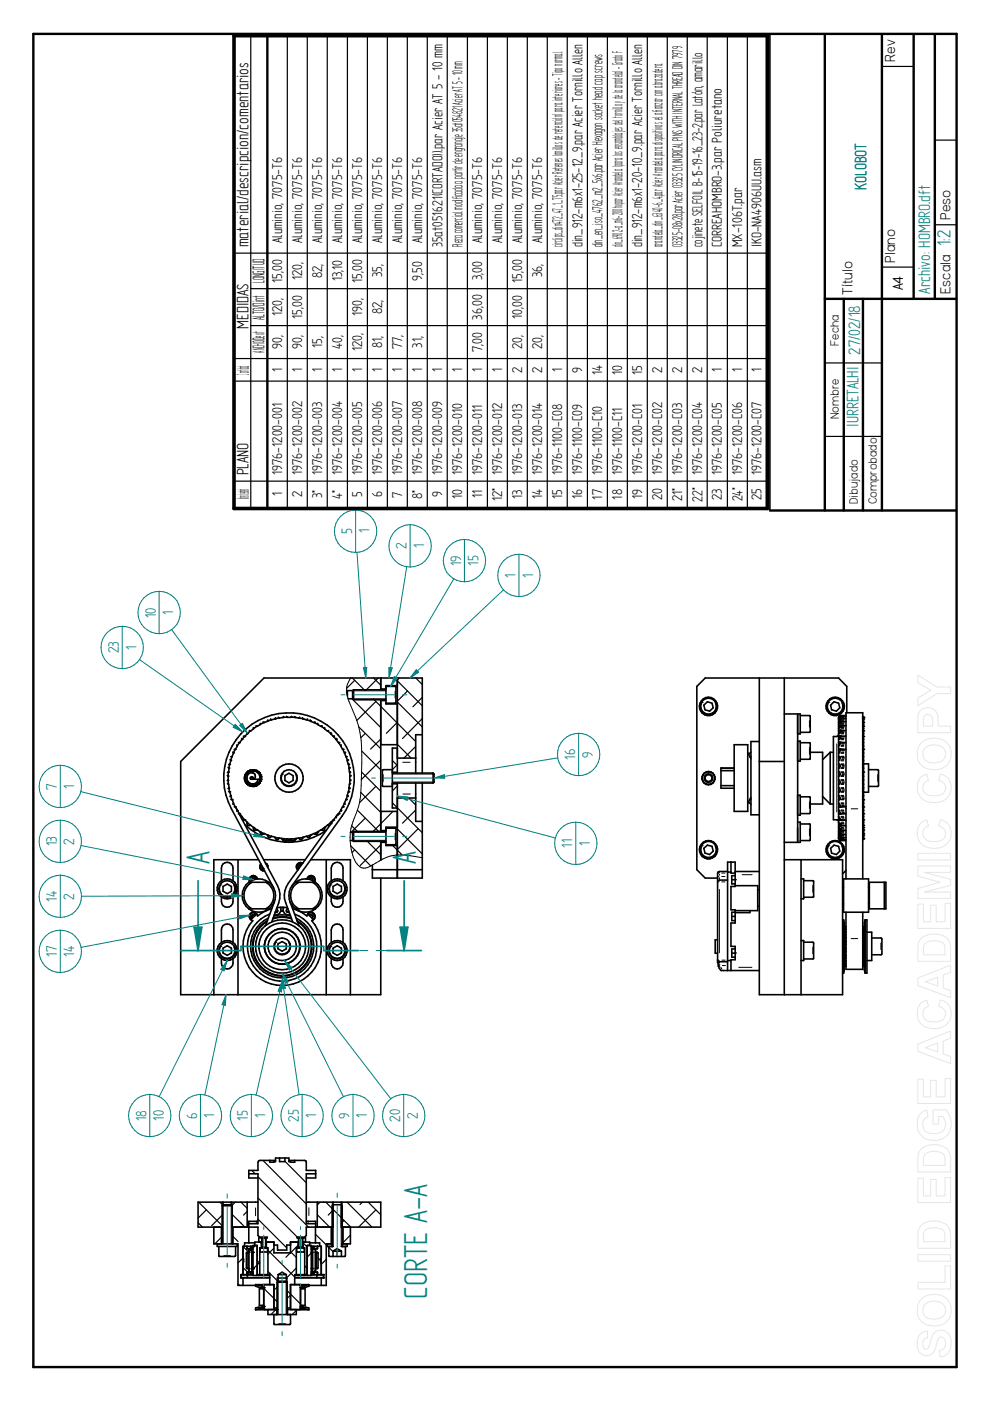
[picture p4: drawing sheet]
<svg xmlns="http://www.w3.org/2000/svg" width="210mm" height="297mm" viewBox="0 0 210 297" stroke-linecap="round" stroke-linejoin="round" font-family="sans-serif">
<defs><g id="words">
<g font-size="7.9" fill="#008080">
<text x="44.4" y="183.1" transform="rotate(-90 44.4 183.1)">A</text>
<text x="88.1" y="183.1" transform="rotate(-90 88.1 183.1)">A</text>
<text x="90.6" y="275.3" transform="rotate(-90 90.6 275.3)">CORTE A-A</text>
</g>
<text font-size="4.5" fill="#008080" x="201.5" y="52.1" transform="rotate(-90 201.5 52.1)">1:2</text>
<g font-size="4.1">
<text x="56.1" y="59.9" transform="rotate(-90 56.1 59.9)">LONGITUD</text>
<text x="56.1" y="67.8" transform="rotate(-90 56.1 67.8)">ALTO/Dint</text>
<text x="56.1" y="74.8" transform="rotate(-90 56.1 74.8)">ANCHO/Dext</text>
<text x="52.7" y="79.4" transform="rotate(-90 52.7 79.4)">Cantidad</text>
<text x="52.7" y="105.9" transform="rotate(-90 52.7 105.9)">Número de elemento</text>
</g>
<g font-size="4" fill="#008080">
<text x="183.7" y="40.2" transform="rotate(-90 183.7 40.2)">KOLOBOT</text>
<text x="197.2" y="62.3" transform="rotate(-90 197.2 62.3)">Archivo: HOMBRO.dft</text>
<text x="182.4" y="75.2" transform="rotate(-90 182.4 75.2)">27/02/18</text>
<text x="182" y="90.5" transform="rotate(-90 182 90.5)">IURRETALHI</text>
</g>
<g font-size="4">
<text x="52.7" y="52.4" transform="rotate(-90 52.7 52.4)">material/descripcion/comentarios</text>
<text x="52.7" y="69.7" transform="rotate(-90 52.7 69.7)">MEDIDAS</text>
<text x="52.7" y="100.7" transform="rotate(-90 52.7 100.7)">PLANO</text>
</g>
<g font-size="3.6" fill="#008080">
<text x="74.6" y="113.3" transform="rotate(-90 74.6 113.3)">5</text>
<text x="78.4" y="113.1" transform="rotate(-90 78.4 113.1)">1</text>
<text x="86.2" y="116.4" transform="rotate(-90 86.2 116.4)">2</text>
<text x="89.9" y="116.2" transform="rotate(-90 89.9 116.2)">1</text>
<text x="101.5" y="120" transform="rotate(-90 101.5 120)">15</text>
<text x="97.7" y="120" transform="rotate(-90 97.7 120)">19</text>
<text x="109.3" y="122.5" transform="rotate(-90 109.3 122.5)">1</text>
<text x="113" y="122.5" transform="rotate(-90 113 122.5)">1</text>
<text x="33" y="131" transform="rotate(-90 33 131)">10</text>
<text x="36.7" y="130.3" transform="rotate(-90 36.7 130.3)">1</text>
<text x="28.9" y="137.7" transform="rotate(-90 28.9 137.7)">1</text>
<text x="25.2" y="138.5" transform="rotate(-90 25.2 138.5)">23</text>
<text x="122" y="161.1" transform="rotate(-90 122 161.1)">16</text>
<text x="125.7" y="160.6" transform="rotate(-90 125.7 160.6)">9</text>
<text x="12" y="167.5" transform="rotate(-90 12 167.5)">7</text>
<text x="15.7" y="167.2" transform="rotate(-90 15.7 167.2)">1</text>
<text x="12" y="179.4" transform="rotate(-90 12 179.4)">13</text>
<text x="15.7" y="179.1" transform="rotate(-90 15.7 179.1)">2</text>
<text x="121.3" y="179.7" transform="rotate(-90 121.3 179.7)">11</text>
<text x="125.1" y="179.3" transform="rotate(-90 125.1 179.3)">1</text>
<text x="12" y="191.2" transform="rotate(-90 12 191.2)">14</text>
<text x="15.7" y="190.7" transform="rotate(-90 15.7 190.7)">2</text>
<text x="12" y="202.9" transform="rotate(-90 12 202.9)">17</text>
<text x="15.7" y="202.8" transform="rotate(-90 15.7 202.8)">14</text>
<text x="31" y="237.7" transform="rotate(-90 31 237.7)">18</text>
<text x="34.8" y="237.6" transform="rotate(-90 34.8 237.6)">10</text>
<text x="41.8" y="237.2" transform="rotate(-90 41.8 237.2)">6</text>
<text x="45.5" y="237" transform="rotate(-90 45.5 237)">1</text>
<text x="52.5" y="237.6" transform="rotate(-90 52.5 237.6)">15</text>
<text x="56.3" y="237" transform="rotate(-90 56.3 237)">1</text>
<text x="63.3" y="237.9" transform="rotate(-90 63.3 237.9)">25</text>
<text x="67.1" y="237" transform="rotate(-90 67.1 237)">1</text>
<text x="74.1" y="237.2" transform="rotate(-90 74.1 237.2)">9</text>
<text x="77.8" y="237" transform="rotate(-90 77.8 237)">1</text>
<text x="84.9" y="237.9" transform="rotate(-90 84.9 237.9)">20</text>
<text x="88.6" y="237.2" transform="rotate(-90 88.6 237.2)">2</text>
</g>
<g font-size="3.5">
<text x="189.8" y="13.1" transform="rotate(-90 189.8 13.1)">Rev</text>
<text x="201.5" y="46.6" transform="rotate(-90 201.5 46.6)">Peso</text>
<text x="93.8" y="52.4" transform="rotate(-90 93.8 52.4)">35at051621(CORTADO)).par Acier AT 5 - 10 mm</text>
<text x="98" y="52.4" transform="rotate(-90 98 52.4)">Pieza comercial modificada a partir de engranaje 35at054821 Acier AT 5 - 10 mm</text>
<text x="119.3" y="52.4" transform="rotate(-90 119.3 52.4)">circlips_din472_47_1_75.par Acier Retenes (anillos de retención) para interiores - Tipo normal</text>
<text x="123.5" y="52.4" transform="rotate(-90 123.5 52.4)">din_912-m6x1-25-12_9.par Acier Tornillo Allen</text>
<text x="127.7" y="52.4" transform="rotate(-90 127.7 52.4)">din_en_iso_4762_m2_5x6.par Acier Hexagon socket head cap screws</text>
<text x="132" y="52.4" transform="rotate(-90 132 52.4)">din_6902-a_m6-200hv.par Acier Arandela (para los ensamblajes del tornilloy de la arandela) - Grado F</text>
<text x="136.2" y="52.4" transform="rotate(-90 136.2 52.4)">din_912-m6x1-20-10_9.par Acier Tornillo Allen</text>
<text x="140.5" y="52.4" transform="rotate(-90 140.5 52.4)">arandela_din_6340-6_4.par Acier Arandela para dispositivos el afianzar con abrazadera</text>
<text x="144.7" y="52.4" transform="rotate(-90 144.7 52.4)">03325-08x28.par Acier 03325 CYLINDRICAL PINS WITH INTERNAL THREAD DIN 7979</text>
<text x="148.9" y="52.4" transform="rotate(-90 148.9 52.4)">cojinete SELFOIL B-15-19-16_23-2.par Latón, amarillo</text>
<text x="189.8" y="55.7" transform="rotate(-90 189.8 55.7)">Plano</text>
<text x="180.8" y="62.5" transform="rotate(-90 180.8 62.5)">Título</text>
<text x="201.5" y="62.3" transform="rotate(-90 201.5 62.3)">Escala</text>
<text x="148.9" y="106.3" transform="rotate(-90 148.9 106.3)">22*</text>
<text x="157.4" y="106.3" transform="rotate(-90 157.4 106.3)">24*</text>
</g>
<g font-size="3.4">
<text x="59.9" y="51.6" transform="rotate(-90 59.9 51.6)">Aluminio, 7075-T6</text>
<text x="64.1" y="51.6" transform="rotate(-90 64.1 51.6)">Aluminio, 7075-T6</text>
<text x="68.3" y="51.6" transform="rotate(-90 68.3 51.6)">Aluminio, 7075-T6</text>
<text x="72.5" y="51.6" transform="rotate(-90 72.5 51.6)">Aluminio, 7075-T6</text>
<text x="76.8" y="51.6" transform="rotate(-90 76.8 51.6)">Aluminio, 7075-T6</text>
<text x="81" y="51.6" transform="rotate(-90 81 51.6)">Aluminio, 7075-T6</text>
<text x="85.3" y="51.6" transform="rotate(-90 85.3 51.6)">Aluminio, 7075-T6</text>
<text x="89.5" y="51.6" transform="rotate(-90 89.5 51.6)">Aluminio, 7075-T6</text>
<text x="102.2" y="51.6" transform="rotate(-90 102.2 51.6)">Aluminio, 7075-T6</text>
<text x="106.5" y="51.6" transform="rotate(-90 106.5 51.6)">Aluminio, 7075-T6</text>
<text x="110.7" y="51.6" transform="rotate(-90 110.7 51.6)">Aluminio, 7075-T6</text>
<text x="114.9" y="51.6" transform="rotate(-90 114.9 51.6)">Aluminio, 7075-T6</text>
<text x="153.1" y="52.4" transform="rotate(-90 153.1 52.4)">CORREAHOMBRO-3.par Poliuretano</text>
<text x="157.4" y="52.4" transform="rotate(-90 157.4 52.4)">MX-106T.par</text>
<text x="161.5" y="52.4" transform="rotate(-90 161.5 52.4)">IKO-NA4906UU.asm</text>
<text x="59.9" y="59.9" transform="rotate(-90 59.9 59.9)">15,00</text>
<text x="64.1" y="59.3" transform="rotate(-90 64.1 59.3)">120,</text>
<text x="68.3" y="59" transform="rotate(-90 68.3 59)">82,</text>
<text x="72.5" y="59.7" transform="rotate(-90 72.5 59.7)">13,10</text>
<text x="76.8" y="59.9" transform="rotate(-90 76.8 59.9)">15,00</text>
<text x="81" y="58.8" transform="rotate(-90 81 58.8)">35,</text>
<text x="89.5" y="59.5" transform="rotate(-90 89.5 59.5)">9,50</text>
<text x="102.2" y="59.4" transform="rotate(-90 102.2 59.4)">3,00</text>
<text x="110.7" y="59.9" transform="rotate(-90 110.7 59.9)">15,00</text>
<text x="114.9" y="58.8" transform="rotate(-90 114.9 58.8)">36,</text>
<text x="191.4" y="61.6" transform="rotate(-90 191.4 61.6)">A4</text>
<text x="59.9" y="67" transform="rotate(-90 59.9 67)">120,</text>
<text x="64.1" y="67.6" transform="rotate(-90 64.1 67.6)">15,00</text>
<text x="76.8" y="67" transform="rotate(-90 76.8 67)">190,</text>
<text x="81" y="66.6" transform="rotate(-90 81 66.6)">82,</text>
<text x="102.2" y="67.8" transform="rotate(-90 102.2 67.8)">36,00</text>
<text x="110.7" y="67.6" transform="rotate(-90 110.7 67.6)">10,00</text>
<text x="59.9" y="74" transform="rotate(-90 59.9 74)">90,</text>
<text x="64.1" y="74" transform="rotate(-90 64.1 74)">90,</text>
<text x="68.3" y="73.8" transform="rotate(-90 68.3 73.8)">15,</text>
<text x="72.5" y="74" transform="rotate(-90 72.5 74)">40,</text>
<text x="76.8" y="74.5" transform="rotate(-90 76.8 74.5)">120,</text>
<text x="81" y="73.8" transform="rotate(-90 81 73.8)">81,</text>
<text x="85.3" y="74.1" transform="rotate(-90 85.3 74.1)">77,</text>
<text x="89.5" y="73.7" transform="rotate(-90 89.5 73.7)">31,</text>
<text x="102.2" y="74.7" transform="rotate(-90 102.2 74.7)">7,00</text>
<text x="110.7" y="74" transform="rotate(-90 110.7 74)">20,</text>
<text x="114.9" y="74" transform="rotate(-90 114.9 74)">20,</text>
<text x="59.9" y="78.9" transform="rotate(-90 59.9 78.9)">1</text>
<text x="64.1" y="78.9" transform="rotate(-90 64.1 78.9)">1</text>
<text x="68.3" y="78.9" transform="rotate(-90 68.3 78.9)">1</text>
<text x="72.5" y="78.9" transform="rotate(-90 72.5 78.9)">1</text>
<text x="76.8" y="78.9" transform="rotate(-90 76.8 78.9)">1</text>
<text x="81" y="78.9" transform="rotate(-90 81 78.9)">1</text>
<text x="85.3" y="78.9" transform="rotate(-90 85.3 78.9)">1</text>
<text x="89.5" y="78.9" transform="rotate(-90 89.5 78.9)">1</text>
<text x="93.7" y="78.9" transform="rotate(-90 93.7 78.9)">1</text>
<text x="98" y="78.9" transform="rotate(-90 98 78.9)">1</text>
<text x="102.2" y="78.9" transform="rotate(-90 102.2 78.9)">1</text>
<text x="106.5" y="78.9" transform="rotate(-90 106.5 78.9)">1</text>
<text x="110.7" y="79.1" transform="rotate(-90 110.7 79.1)">2</text>
<text x="114.9" y="79.1" transform="rotate(-90 114.9 79.1)">2</text>
<text x="119.2" y="78.9" transform="rotate(-90 119.2 78.9)">1</text>
<text x="123.4" y="79.1" transform="rotate(-90 123.4 79.1)">9</text>
<text x="127.7" y="79.5" transform="rotate(-90 127.7 79.5)">14</text>
<text x="131.9" y="79.5" transform="rotate(-90 131.9 79.5)">10</text>
<text x="136.1" y="79.4" transform="rotate(-90 136.1 79.4)">15</text>
<text x="140.4" y="79.1" transform="rotate(-90 140.4 79.1)">2</text>
<text x="144.6" y="79.1" transform="rotate(-90 144.6 79.1)">2</text>
<text x="148.8" y="79.1" transform="rotate(-90 148.8 79.1)">2</text>
<text x="153.1" y="78.9" transform="rotate(-90 153.1 78.9)">1</text>
<text x="157.4" y="78.9" transform="rotate(-90 157.4 78.9)">1</text>
<text x="161.5" y="78.9" transform="rotate(-90 161.5 78.9)">1</text>
<text x="59.9" y="100.7" transform="rotate(-90 59.9 100.7)">1976-1200-001</text>
<text x="64.1" y="100.7" transform="rotate(-90 64.1 100.7)">1976-1200-002</text>
<text x="68.3" y="100.7" transform="rotate(-90 68.3 100.7)">1976-1200-003</text>
<text x="72.5" y="100.7" transform="rotate(-90 72.5 100.7)">1976-1200-004</text>
<text x="76.8" y="100.7" transform="rotate(-90 76.8 100.7)">1976-1200-005</text>
<text x="81" y="100.7" transform="rotate(-90 81 100.7)">1976-1200-006</text>
<text x="85.3" y="100.7" transform="rotate(-90 85.3 100.7)">1976-1200-007</text>
<text x="89.5" y="100.7" transform="rotate(-90 89.5 100.7)">1976-1200-008</text>
<text x="93.7" y="100.7" transform="rotate(-90 93.7 100.7)">1976-1200-009</text>
<text x="98" y="100.7" transform="rotate(-90 98 100.7)">1976-1200-010</text>
<text x="102.2" y="100.7" transform="rotate(-90 102.2 100.7)">1976-1200-011</text>
<text x="106.5" y="100.7" transform="rotate(-90 106.5 100.7)">1976-1200-012</text>
<text x="110.7" y="100.7" transform="rotate(-90 110.7 100.7)">1976-1200-013</text>
<text x="114.9" y="100.7" transform="rotate(-90 114.9 100.7)">1976-1200-014</text>
<text x="119.2" y="100.7" transform="rotate(-90 119.2 100.7)">1976-1100-C08</text>
<text x="123.4" y="100.7" transform="rotate(-90 123.4 100.7)">1976-1100-C09</text>
<text x="127.7" y="100.7" transform="rotate(-90 127.7 100.7)">1976-1100-C10</text>
<text x="131.9" y="100.7" transform="rotate(-90 131.9 100.7)">1976-1100-C11</text>
<text x="136.1" y="100.7" transform="rotate(-90 136.1 100.7)">1976-1200-C01</text>
<text x="140.4" y="100.7" transform="rotate(-90 140.4 100.7)">1976-1200-C02</text>
<text x="144.6" y="100.7" transform="rotate(-90 144.6 100.7)">1976-1200-C03</text>
<text x="148.8" y="100.7" transform="rotate(-90 148.8 100.7)">1976-1200-C04</text>
<text x="153.1" y="100.7" transform="rotate(-90 153.1 100.7)">1976-1200-C05</text>
<text x="157.4" y="100.7" transform="rotate(-90 157.4 100.7)">1976-1200-C06</text>
<text x="161.5" y="100.7" transform="rotate(-90 161.5 100.7)">1976-1200-C07</text>
<text x="59.9" y="105.2" transform="rotate(-90 59.9 105.2)">1</text>
<text x="64.1" y="105.4" transform="rotate(-90 64.1 105.4)">2</text>
<text x="68.3" y="105.7" transform="rotate(-90 68.3 105.7)">3*</text>
<text x="72.5" y="105.7" transform="rotate(-90 72.5 105.7)">4*</text>
<text x="76.8" y="105.4" transform="rotate(-90 76.8 105.4)">5</text>
<text x="81" y="105.4" transform="rotate(-90 81 105.4)">6</text>
<text x="85.3" y="105.5" transform="rotate(-90 85.3 105.5)">7</text>
<text x="89.5" y="105.8" transform="rotate(-90 89.5 105.8)">8*</text>
<text x="93.7" y="105.4" transform="rotate(-90 93.7 105.4)">9</text>
<text x="98" y="105.9" transform="rotate(-90 98 105.9)">10</text>
<text x="102.2" y="105.7" transform="rotate(-90 102.2 105.7)">11</text>
<text x="106.5" y="106.2" transform="rotate(-90 106.5 106.2)">12*</text>
<text x="110.7" y="105.8" transform="rotate(-90 110.7 105.8)">13</text>
<text x="114.9" y="105.9" transform="rotate(-90 114.9 105.9)">14</text>
<text x="119.2" y="105.8" transform="rotate(-90 119.2 105.8)">15</text>
<text x="123.4" y="105.9" transform="rotate(-90 123.4 105.9)">16</text>
<text x="127.7" y="105.9" transform="rotate(-90 127.7 105.9)">17</text>
<text x="131.9" y="105.9" transform="rotate(-90 131.9 105.9)">18</text>
<text x="136.1" y="105.9" transform="rotate(-90 136.1 105.9)">19</text>
<text x="140.4" y="106.1" transform="rotate(-90 140.4 106.1)">20</text>
<text x="144.6" y="106.2" transform="rotate(-90 144.6 106.2)">21*</text>
<text x="153.1" y="106" transform="rotate(-90 153.1 106)">23</text>
<text x="161.5" y="106" transform="rotate(-90 161.5 106)">25</text>
</g>
<g font-size="2.9">
<text x="177.9" y="73.3" transform="rotate(-90 177.9 73.3)">Fecha</text>
<text x="177.9" y="88.9" transform="rotate(-90 177.9 88.9)">Nombre</text>
<text x="181.9" y="106.9" transform="rotate(-90 181.9 106.9)">Dibujado</text>
<text x="185.9" y="106.9" transform="rotate(-90 185.9 106.9)">Comprobado</text>
</g>
</g></defs>
<path d="M7.1 7.2h195.7v282.6h-195.7zM174.9 7.3v100.9M187 7.3v100.9M193.7 7.3v56.1M198.2 7.3v56.1M174.9 63.4h27.8M178.9 63.4v44.8M183 63.4v44.8M163.2 108.2h39.5" fill="none" stroke="#000" stroke-width=".51"/>
<g fill="none" stroke="#000" stroke-width=".25">
<path d="M187.1 14.1h6.6M198.2 29.7h4.5M187.1 56.6h6.6M198.2 47.7h4.5M174.9 77h12.1M174.9 92.5h12.1M74.6 148.2l6.1 6.1M74.7 143.8l2.7 2.6M75.2 144.3l-1.7 1.7M76.1 154.1l4.6 4.6M76.7 159.2l4 4M77.4 155.5l-.9 .9"/>
<path d="M79.1 148.2l9 9M79.2 143.8l1.5 1.5M79.7 148.7l-4.1 4.1M80.2 143.8l-2.7 2.6M80.7 156.7l-2.1 2.1M83.3 158.6l-.1 .1M83.7 143.8l5.8 5.8M84.2 157.8l3 2.9M84.2 148.8l5.3 5.3M84.2 153.2l-2.3 2.3M84.7 143.8l-.5 .4M86.4 146.5l-2.2 2.2"/>
<path d="M88.1 158.3l-2.5 2.4M88.2 143.8l1.3 1.4M89.5 147.9l-2 1.9M89.5 152.3l-4.2 4.3M74.3 179.3l4.3 4.3M74.5 175.1l1.5 1.4M75.8 171.8l4.7 4.7M76.5 168l4.2 4.2M76.7 163.7l4 4.1M77.4 173.5l-3 3M77.7 178.2l3 3M79.7 166.7l-3.5 3.5"/>
<path d="M80.7 161.2l-4.1 4.1M80.7 179.1l-4.3 4.4M83.2 161.2l1 1.1M83.2 170.3l6.3 6.3M83.3 179.3l2 2M83.3 172l-4.4 4.5M84.2 175.8l5.3 5.2M84.2 166.6l-1 1.1M84.2 171.1l-.2 .2M84.2 162.1l-1 1.1M86.7 169.2l1.4 1.5M88.1 171.7l-2.8 2.8"/>
<path d="M88.6 175.7l-4.4 4.4M75.2 180.2l-.6 .6"/>
</g>
<g fill="none" stroke="#000" stroke-width=".34">
<path d="M163.2 7.3v100.9M49.4 159.5l.1 .1M49.7 158.9h.1M50.2 157.9l.1 .3-1.1 2.2M50.5 157.4l.2 .1M51.2 156.6l.1 .1M51.6 156.1l.3 .1-1.6 1.9M52.4 155.3l.1 .2M53.1 155l-1.2 1.1M53.7 154.3l.1 .2M53.8 154.5l-.6 .5-.3-.1M54.3 153.9l.1 .1"/>
<path d="M55.2 153.4v.2M55.2 153.6l-1.4 .9M55.8 153.1l.1 .1M56.8 152.6v.2M57.4 152.4l.1 .2M57.5 152.6l-2.3 1M58.3 152.4l-.8 .2M58.4 152.2l-.1 .2 .9-.2M59 152.1l.2 .1M59.2 152.2l1.6-.1 2.6 .1M60.1 151.9v.2M60.7 151.9l.1 .1"/>
<path d="M61.8 151.9v.1M62.4 151.9l.1 .2M63.5 152.1l-.1 .1M64.1 152.2l.1 .2-.8-.2M64.3 152.4l.7 .2M65 152.6l2.4 1M65.2 152.4l-.2 .2M65.8 152.6v.2M66.8 153.1l-.1 .1M67.4 153.6l1.4 .9M67.4 153.4v.2M68.3 153.9l-.1 .1"/>
<path d="M68.8 154.5l.6 .5 .3-.1M68.8 154.3v.2M69.5 155l1.2 1.1M70.1 155.3v.2M70.9 156.1l-.2 .1 1.1 1.3M71.3 156.6v.1M71.8 157.5l.5 .6M72 157.4l-.2 .1M72.3 157.9v.3l1.1 2.2M72.9 158.9h-.2M73.2 159.5l-.1 .1M73.7 146.4v1.2"/>
<path d="M73.7 146.4h1.1M73.7 146.4l-.2 .3M73.8 148.2h1M74.8 146.4v1.8M74.8 148.2l.2 .2M75 146.3v2.1M75 146.3l-.2 .1M75 146.3h6.8M75 148.4h6.8M80.7 157.9h3.5M80.7 143.8v2.5M80.7 148.4v27.9"/>
<path d="M80.7 148.5h1.1M80.7 146.1h1.1M81.8 145.5h2l.1 .2v3.3l-2.1 .1M84.2 143.8v20.1M84.2 158.6h-1v12.7h1M84.2 145.4h-2.4v3.9h2.4M89.5 155.8h-1.4v8.1M149.2 149.5l.8-.7 1 .3 .2 1-.7 .7-1-.3zM155.7 157.9h2.8v14.1h-2.8zM158.5 159.6l.7 1.3M159.2 159.5l-.5 .4M161 143.8v67.1h17.6v-28.6h-12.3"/>
<path d="M161 157.2h-1.8v15.6h1.8M166.3 143.8v67.1M166.3 151.4h3.4v4.2h-.6M169.1 151.4v27.2M169.1 157.1h.6v4.3h-.6M169.7 151.7h1.9l.2 .2-.1 3.3-2 .1M169.7 157.5h1.9l.2 .1-.1 3.3-2 .1M171.8 159.5h2.6v11h-2.6M176 159.5h.7M176 159.5v11M176 159.5l-1.6 1.6M176.1 149.5l.7-.7 1 .3 .3 1-.8 .7-1-.3z"/>
<path d="M177.8 152.1v25.7M177.8 155.8l-.4 .4h-.7v17.6h.7l.4 .3M178 156.1h-.2M178 156.6l-.2 .1M178 154.9l-.2 .1M178 155.3l-.2 .2M178 153.9l-.2 .1M178 154.3l-.2 .2M178 153.1l-.2 .1M178 153.4l-.2 .2M178 152.4l-.2 .2M178 152.6l-.2 .2"/>
<path d="M178 152.1l-.2 .1M178 152.2l-.2 .2M178.1 156.1h1.3M178.1 154.9h1.3M178.1 153.8h1.3M178.1 153h1.3M178.1 151.7h1.3M178.1 153v.2M178.1 153.9v.1M178.1 154.9v.2M178.1 156.2v.3M178.1 157.5l-.3 .6"/>
<path d="M178.1 159l-.3 .6M178.1 155.1v.1M178.1 154v.1M178.1 151.7l-.3 .3M178.1 151.7l-.3 .4M178.1 152.3h1.3M178.1 151.9h1.3M179.4 158.9h-1.6M179.4 157.4l-1.6 .1M179.5 151.1v-5.6l-1.7-1.7h-28.3l-1.8 1.7v38.9l1.8 1.8h2.6M182.9 157.4l.2 .1M182.9 159.5l.2 .1"/>
<path d="M182.9 158.9h.2M182.9 157.9l.2 .2M182.9 156.6l.2 .1M182.9 156.1l.2 .1M182.9 154.9l.2 .1M182.9 153.9l.2 .1M182.9 153.1l.2 .1M182.9 152.4l.2 .2M182.9 152.1l.2 .1M182.9 151.9l.2 .2-.2-.2M182.9 155.4l.2 .1M182.9 154.3l.2 .2"/>
<path d="M182.9 153.4l.2 .2M182.9 152.7l.2 .2M182.9 152.2l.2 .2M183.1 152.1v25.7M48.2 164.4l.1 .1M48.2 163.8l.2-.1v2.5M48.2 166.1l.2 .1M48.3 165.4l-.1 .1M48.3 162.7l.2 .1M48.4 166.2l.3 1.7M48.5 162.1h.1M48.5 167.1l-.2 .1"/>
<path d="M48.5 167.8l.1 .1M48.7 167.9l.5 1.6h-.3M48.8 161.1l.1 .1M48.9 168.8l-.1 .1M48.9 160.4h.3M49.2 160.4l-.5 1.6-.2 1.6M49.2 169.6l.3 .6-.1 .3M49.5 170.3l.8 1.5M49.7 171.1h.1M50 171.2l.3 .6M50.3 171.8l1 1.4M50.3 171.9l-.1 .1"/>
<path d="M50.7 172.5l8.1 15.3a4.5 4.5 0 0 1 .3 3.6l-1.5 4M50.7 172.5h-.2M50.8 172.8h.3M51.3 173.2l.6 .6-.5 .1M51.3 173.2l-.1 .2M51.8 165a1.89 1.89 0 0 0 1.1 1.6M51.9 165l.1 .6M51.9 173.9l.6 .5M51.9 174.9a13.6 13.6 0 0 0 17.3 1.1M52.1 165.9l.8 .7M52.5 174.4v.5l.6 .1M52.5 163.8a1.56 1.56 0 0 0-.3 2.1"/>
<path d="M52.5 163.9a1.56 1.56 0 0 0-.2 2M52.5 174.4l.6 .6M52.9 166.6l.9 .1M52.9 163.4l-.3 .1-.5 .5-.2 .6M53.1 175l.6 .4M53.2 163.3h.6v.1M53.3 163.4h.3v.4a1.19 1.19 0 0 0-1.3 1.2 1.19 1.19 0 0 0 1.3 1.2v.3h-.3l-.6-.2-.4-.4M53.3 163.4h.3v.5a.77 .77 0 0 1 .3 1.3l-.3-.4v.4M53.3 163.4l-.8 .4M53.3 163.4l-.8 .5M53.6 165.2v-.4l-.5 .1 .1 .3h1.6a1.17 1.17 0 0 1-1.2 1v.4a1.38 1.38 0 0 1-1.4-.7M53.8 166.5l-.1 .2-.8-.1"/>
<path d="M53.8 163.2a1.9 1.9 0 0 0-2 1.8M53.8 163.4l.4 .1M53.8 163.4h.4M53.8 163.2v.2M53.8 166.6l.4-.2v.2M54.2 166.4l-.4 .1M54.2 163.6l.1-.2 .1 .1 .2 .1-.1 .1M54.3 163.4l.4 .2M54.4 176h-.6v-.5l1.4 .9 1.5 .6M54.5 163.7l.6 .4v.7M54.5 166.2l.1 .1-.2 .1-.1 .1-.1-.1M54.6 163.7l.3 .3"/>
<path d="M54.7 166.4l-.4 .2M54.7 163.6l-.1 .1M54.7 166.3v.1M54.9 166l-.3 .2M55 163.9l.2 .4M55.1 164.8h.2v.4h-.2l-.1 .4h.2M55.2 165.6l-.3 .4-.1-.1-.3 .3M55.2 176.4l.1 .5 .6-.1M55.2 165.6l-.2 .4M55.2 164.3l-.1 .1 .1 .3h.1v.5h-.1l-.1 .4h.1M56.7 177.1l.8 .2-.6 .2zM57.5 177.3l1.7 .4"/>
<path d="M58.4 177.6l.4 .4 .4-.3M59.2 177.7l1.6 .2M59.6 177.7a2.07 2.07 0 0 0 3.3 0M60.1 177.9l.2 .3 .4-.1 .1-.2M60.4 164.5l.9-.6 .8 .6v1l-.8 .5-.9-.5zM60.7 178.1h1.1M60.8 177.9h.9M61.7 177.9l.4 .3 .4-.3M63.4 177.7l-1.7 .2M64.2 177.6l-.4 .4-.4-.3M65 177.3l-1.6 .4M65 177.3l.8-.2-.2 .4z"/>
<path d="M67.4 176.4l-.2 .5-.5-.1M68.2 176h.5l.1-.5-1.4 .9-1.5 .6M69.5 175h.4M69.5 175l-.7 .4M70.1 174.4l-.6 .6M70.1 174.4v.2M70.7 173.9l-.6 .5M70.8 173.8l.1 .1M70.8 173.8l-9.7 13.5a4.4 4.4 0 0 0-.5 4.1l1.5 4M71.2 173.2l-.4 .6M71.2 173.2l.1 .2M71.6 172.7l-.4 .5"/>
<path d="M71.8 172.5l-.6 .7M71.8 172.5h.2M72.3 171.8l-.5 .7M72.3 171.9v.1M72.7 171.1h.2M73 170.3l-.7 1.5M73 170.3l.2 .2M73.3 169.6l-.3 .7M73.4 160.4h.2M73.4 160.4l.5 1.6 .2 1.6M73.7 168.8l.1 .1M73.8 161.1l-.1 .1"/>
<path d="M73.9 167.9l-.5 1.6h.2M73.9 162.1h.2M74.1 167.1l.1 .1M74.1 167.8l-.2 .1M74.1 166.2l-.2 1.7M74.2 162.7l-.1 .1M74.3 178.2h.5M74.3 165.4l.1 .1M74.3 176.5h.5M74.3 163.8l-.2-.1v2.5M74.3 166.1l-.2 .1M74.4 164.4l-.1 .1"/>
<path d="M74.8 176.5v1.7M74.8 178.2l.2 .2M75 176.3v2.1M75 176.3l-.2 .2M75 176.3h6.8M75 178.4h6.8M80.7 178.6h1.1M80.7 172h3.5M80.7 176.1h1.1M80.7 178.4v4M81.8 175.6h2l.1 .2v3.3h-2.1M83.2 163.2h-2l-.1 .2v3.3h2.1"/>
<path d="M83.2 163.7h1M83.2 166.2h1M83.2 166h8.6M83.2 163.9h8.6M84.2 160.7h3.9M84.2 166v20.2M84.2 169.2h3.9M84.2 175.4h-2.4v3.9h2.4M88.1 166v8.1h1.4M89.5 163.9v-20.1h-33.5l-17.7 17.6v49.5h42.4v-24.7M89.5 166v20.2h-10.5v-2.8M91.8 163.9v2.1"/>
<path d="M91.8 163.9l.2 .2v1.8l-.2 .1M149.2 179.9l.8-.7 1 .2 .2 1.1-.7 .7-1-.3zM152.9 162.8h2.8M152.9 163.4h2.8M152.9 166.6h2.8M155.7 162.9h-2.8v4.2h2.8M158.7 170l.5 .5M159 169.4l.2 .1M159.2 160.4l-.2 .2M159.2 169.1l-.7 1.2M161 161.4h5.3M169.1 174.3h.6v4.3h-3.4"/>
<path d="M169.1 168.6h.6v4.2h-.6M169.7 168.9h1.9l.2 .2-.1 3.3-2 .1M169.7 174.7h1.9l.2 .2-.1 3.3h-2M174.4 168.9l1.6 1.6M176 170.5h.7M176.1 179.9l.7-.7 1 .2 .3 1.1-.8 .7-1-.3zM177.8 170.3l.3 .6M177.8 173.2l.3 .6M177.8 177.9l.3 .3M177.8 177.7l.2 .2M177.8 177.1l.2 .2M177.8 175.5l.2 .2"/>
<path d="M177.8 174.4l.2 .2M177.8 160.4l.3 .2-.3 .6M177.8 162.1l.3 .2-.3 .5M177.8 163.7l.3 .3-.3 .5M177.8 165.4l.3 .4-.3 .4M177.8 167.1l.3 .4v.3l-.3 .1M177.8 168.8l.3 .4v.2l-.3 .1M177.8 171.9l.3 .6M177.8 177.6l.2 .2M177.8 177.4l.2 .1M177.8 176.4l.2 .2M177.8 176.8l.2 .1"/>
<path d="M177.8 176l.2 .1M177.8 175h.2M177.8 173.8l.2 .1M177.8 172.5h1.6M177.8 171.1h1.6M178.1 175.1h1.3M178.1 173.9h1.3M178.1 176.9h1.3M178.1 176.1h1.3M178.1 178.2h1.3M178.1 174.9v.1M178.1 176v.1"/>
<path d="M178.1 178h1.3M178.1 177.6h1.3M182.9 166.1l.2 .1M182.9 162.7l.2 .1M182.9 161.1l.2 .1M182.9 160.4h.2M182.9 171.1h.2M182.9 169.5h.2M182.9 167.8l.2 .1M182.9 164.4l.2 .1M183.1 175.5l-.2 .2M183.1 172.5h-.2"/>
<path d="M183.1 165.4l-.2 .1M183.1 162l-.2 .1M183.1 177.9l-.2 .1M183.1 177.8l-.2 .2M183.1 177.7l-.2 .2M183.1 177.6l-.2 .1M183.1 177.3l-.2 .2M183.1 177.1l-.2 .2M183.1 176.7l-.2 .2M183.1 176.4l-.2 .2M183.1 175.9l-.2 .2M183.1 175h-.2"/>
<path d="M183.1 174.4l-.2 .2M183.1 173.8l-.2 .1M183.1 173.2l-.2 .1M183.1 171.8l-.2 .2M183.1 170.3l-.2 .2M183.1 168.7l-.2 .2M183.1 167.1l-.2 .1M183.1 163.7l-.2 .1M183.1 162h1.1v6h-1.1M184.2 163.2h1.9l.2 .2-.1 3.3h-2M46.9 186.8v-2.7a1.23 1.23 0 0 1 1.3-1.3 1.23 1.23 0 0 1 1.2 1.3v2.7M46.9 190.2a1.67 1.67 0 0 0 .8 2.1 1.23 1.23 0 0 0 1.7-1.2v-.9"/>
<path d="M46.9 199.8v-2.7a1.23 1.23 0 0 1 1.3-1.2 1.23 1.23 0 0 1 1.2 1.2v2.7M47.3 187.9l.9-.5 .9 .5v1.1l-.9 .5-.9-.5zM50.5 182.3v28.6M52.7 192.7h4.3M52.7 187.1h4.3M52.7 187.1a3.5 3.5 0 0 0 0 5.6M52.7 187.1a3.5 3.5 0 0 1 4.3 0M52.7 192.7a3.5 3.5 0 0 0 4.3 0M53.4 187.1a3.2 3.2 0 0 0 0 5.6M53.5 194.6l-.1-.1a.34 .34 0 0 1 .2-.5 .34 .34 0 0 1 .4 .1l-.1-.1h-.4l-.2 .3 .2 .3M54 186.3a.34 .34 0 0 0-.6 0v.4l-.1-.2 .2-.3h.4l.2 .2M54.4 193.8a.8 .8 0 0 0-1.3-.1 .8 .8 0 0 0 .1 1.2"/>
<path d="M54.4 193.8l-1.2 1.2M54.5 186.4a.79 .79 0 0 0-1-.6 .79 .79 0 0 0-.5 1.1M54.6 186.3a.88 .88 0 0 0-1.2-.6 .88 .88 0 0 0-.5 1.2M54.8 182.3h-9.5v28.6M55.3 183.2a.89 .89 0 0 0-.1 1 .89 .89 0 0 0 .9 .4M55.3 183.3a.8 .8 0 0 0-.1 .9 .8 .8 0 0 0 .8 .4h-.4M55.6 183.7l.2 .4M55.9 182.3h8.8M56.3 183l.5 .5v.5M56.3 183.1l.3 .3 .1 .4M56.3 187.1a3.2 3.2 0 0 1 0 5.6M56.6 195.4a6.2 6.2 0 0 0-1.5 9.3 6.2 6.2 0 0 0 9.4 0 6.2 6.2 0 0 0-1.5-9.3"/>
<path d="M56.7 195.2a6.3 6.3 0 0 0-1.7 9.5 6.3 6.3 0 0 0 9.6 0 6.3 6.3 0 0 0-1.7-9.5M56.9 194.6a6.7 6.7 0 0 0-2.3 10.2 6.7 6.7 0 0 0 10.5 0 6.7 6.7 0 0 0-2.3-10.2M57 187.1a3.5 3.5 0 0 1 0 5.6M57.2 193.8a7.4 7.4 0 0 0-3.3 11.3 7.4 7.4 0 0 0 11.8 0 7.4 7.4 0 0 0-3.3-11.3M57.6 192.6l-2.1 .9-.9 .7a.9 .9 0 0 0-.9-.8 .9 .9 0 0 0-.9 .8 .9 .9 0 0 0 .8 1 8.3 8.3 0 0 0 .5 11.4 8.3 8.3 0 0 0 11.5 0 8.3 8.3 0 0 0 .5-11.4 .89 .89 0 0 0 .7-.9 .89 .89 0 0 0-.8-.9 .89 .89 0 0 0-.9 .8l-1-.7-2.1-.9M57.9 194.8a5.9 5.9 0 0 1 3.9 0M57.9 194.6a6.4 6.4 0 0 1 3.9 0M58.1 194.2a6.2 6.2 0 0 1 3.5 0M58.2 191.1l-1.9 5.1M58.6 192.6l.3 .5-.1 .2-.5 .2M58.7 192.4h2.2M58.8 193.2l-.4 .1"/>
<path d="M59.4 192.4l.1 .8M59.5 193.2h.6M59.5 193.2a1.1 1.1 0 0 1-1.3 .8M60.1 193.2a1.14 1.14 0 0 0 1.4 .8M60.2 192.4l-.1 .8M60.7 193.2l.6 .1M61 192.6l-.2 .2v.5l.5 .2M61.5 191.1l1.9 5.1M61.9 187.8l10.6-14.8a13.8 13.8 0 0 0-10.3-21.8 13.8 13.8 0 0 0-13.1 20.3l8.9 16.7M62.7 192.7h4.2M62.7 187.1h4.2M62.7 187.1a3.5 3.5 0 0 0 0 5.6"/>
<path d="M62.7 192.7a3.5 3.5 0 0 0 4.2 0M63.3 187.1a3.2 3.2 0 0 0 0 5.6M63.9 183.4h-.4l-.2 .4 .1 .1a.34 .34 0 0 1 .1-.4 .34 .34 0 0 1 .4 0M64.1 183.1a.81 .81 0 0 0-1 .2 .81 .81 0 0 0 .1 1.1M64.2 183a.86 .86 0 0 0-1.2 .3 .86 .86 0 0 0 .2 1.1M65.1 186.3a.89 .89 0 0 1 1.1-.6 .89 .89 0 0 1 .5 1.2M65.2 186.4a.79 .79 0 0 1 1-.6 .79 .79 0 0 1 .4 1.1M65.2 193.8l1.3 1.2M65.3 193.8a.81 .81 0 0 1 1.2-.1 .81 .81 0 0 1-.1 1.2M65.6 186.4l.1-.2h.4l.2 .3v.2M65.6 186.4v-.1a.38 .38 0 0 1 .7 0v.4M65.7 194h.4l.2 .3v-.2a.38 .38 0 0 0-.7 0z"/>
<path d="M65.9 182.3h8.4v28.6M66.3 187.1a3.2 3.2 0 0 1 0 5.6M66.3 186.7a3.4 3.4 0 0 0-3.6 .4M66.3 186.7l.6 .4M66.3 194.3l-.2 .3M66.3 194.3l-.1 .3M66.9 187.1a3.5 3.5 0 0 1 0 5.6M69.2 182.3v28.6M70.2 190.2a1.61 1.61 0 0 0 1.3 2.2 1.23 1.23 0 0 0 1.2-1.3v-.9M70.2 186.8v-2.7a1.25 1.25 0 0 1 1.3-1.3 1.25 1.25 0 0 1 1.2 1.3v2.7M70.2 199.8v-2.7a1.25 1.25 0 0 1 1.3-1.2 1.25 1.25 0 0 1 1.2 1.2v2.7M70.6 187.9l.9-.5 .9 .5v1.1l-.9 .5-.9-.5z"/>
<path d="M79 184.4h10.5M152.1 199.3h-.5v2.8h.5M154.3 184.8h-1.8l-.4 .3v18.9M154.3 184.9h.7M154.3 186.6h-1.8l-.4 .4M155 182.8v2.3h.9M155.2 186.5h.7M155.2 194.3h.7M155.9 184.8h5.1M155.9 185.7h-.7v1.7h.7M155.9 193.4h-.7v1.8h.7M155.9 187.8h4.8v5.3h-4.8"/>
<path d="M159 193.1v.4h-3.1M160.7 192.1h.3M160.7 188.7h.3M169.8 199.4h.6v4.3h-.6M169.8 186.3h.6v4.3h-.6M169.8 182.3v28.6M170.4 186.7h1.9l.2 .2v3.3h-2.1M170.4 199.8h1.9l.2 .2v3.3h-2.1M178.6 195h.3M178.6 188.1h.3M178.6 191.6h.3M178.9 186.3h5.3v7.1h-5.3z"/>
<path d="M178.9 195v11.3M178.9 195l.1 .7v9.9l-.1 .7M179 198.6l.2 .1M179 197.4l.2 .1M179 199.6l.1 .2M179 199.6h.2M179 196.7l.2 .1M179 197.1h.4M179 198.2h.4M179.1 199.8l-.1 .3M179.1 198.3l-.1 .2M179.1 197.1l-.1 .2"/>
<path d="M179.1 196.5h.3M179.2 196.8v.3M179.2 197.6v.6M179.2 198.8v.7M179.2 196.8h-.2M179.4 184.6l-.8 .7M179.4 186.3v-35.2h3.5v35.2M179.4 193.4v12.1h3.5v-12.1M182.9 197.1h.3M182.9 196.5h.3M182.9 198.2h.4M183.1 196.8v.3"/>
<path d="M183.1 197.6v.6M183.1 198.8v.7M183.1 199.6h.2M183.1 196.8h.2M183.2 199.8l.1 .3M183.2 198.2l.1 .3M183.2 197.1l.1 .2M183.3 198.6l-.2 .1M183.3 197.4l-.2 .1M183.3 199.6l-.1 .2M183.3 196.7l-.2 .1M183.4 195l-.1 .7v9.9l.1 .7"/>
<path d="M183.4 195v11.3M183.4 195h.4v11.3h-.4M183.8 197.6h1v6.1h-1M184.2 188.1h.1M184.2 191.6h.1M184.3 187.1h3.5v5.6h-3.5zM184.8 198.9h2l.2 .2v3.2l-.2 .1h-2M187.5 187.1v5.6M46.9 203.3a1.67 1.67 0 0 0 .8 2 1.23 1.23 0 0 0 1.7-1.1v-.9M47.3 201l.9-.5 .9 .5v1l-.9 .6-.9-.6zM58.9 200.1l.9-.5 .9 .5v1.1l-.9 .5-.9-.5zM70.2 203.3a1.61 1.61 0 0 0 1.3 2.1 1.31 1.31 0 0 0 1.2-1.2v-.9"/>
<path d="M70.6 201l.9-.5 .9 .5v1l-.9 .6-.9-.6zM152.1 203.6l.4 .3h1.8M152.2 204l.1 .8 .6 1h8.1M154.3 203.7h.7M154.3 205.8v-23h1.6v5.1h-.9v5h.9v2.8h-.9v4.9h.9v2.9h-.9v2.3M155.2 202.1h.7M155.9 201.2h-.7v1.7h.7M178.6 206.3h.3M179 200.1l.2 .1M179 202.8l.1 .2M179 201.3l.1 .2M179 204l.1 .2"/>
<path d="M179 204.3h.4M179 203.2h.4M179 204.5h.2M179.1 201.5l-.1 .2h.2M179.1 204.9h.3M179.2 200.3v.7M179.2 201.8v.7M179.2 203.2v.5M179.2 204.3l-.2 .3M179.2 203.8l-.2 .1M179.2 202.6l-.2 .1M179.2 201.2h-.2"/>
<path d="M182.9 204.9h.3M182.9 204.3h.3M182.9 203.2h.4M183.1 200.3v.7M183.1 201.8v.7M183.1 203.2v.5M183.1 204.3l.2 .3M183.1 203.8l.2 .1M183.1 202.6l.2 .1M183.1 201.2h.2M183.3 201.3v.4h-.2M183.3 200.1l-.2 .1"/>
<path d="M183.3 204l-.1 .2M183.3 202.8l-.1 .2M183.3 204.5h-.2"/>
<circle cx="150.2" cy="149.8" r="1.76"/>
<circle cx="150.2" cy="149.8" r="1.93"/>
<circle cx="177.1" cy="149.8" r="1.77"/>
<circle cx="177.1" cy="149.8" r="1.95"/>
<circle cx="61.3" cy="165" r="3"/>
<circle cx="61.3" cy="165" r="1.77"/>
<circle cx="150.2" cy="165" r="1.4"/>
<circle cx="150.2" cy="165" r="1.31"/>
<circle cx="150.2" cy="165" r=".89"/>
<circle cx="150.2" cy="165" r=".73"/>
<circle cx="48.2" cy="188.5" r="2.11"/>
<circle cx="48.2" cy="188.5" r="1.77"/>
<circle cx="71.5" cy="188.5" r="1.76"/>
<circle cx="71.5" cy="188.5" r="2.12"/>
<circle cx="150.2" cy="180.2" r="1.77"/>
<circle cx="150.2" cy="180.2" r="1.94"/>
<circle cx="177.1" cy="180.2" r="1.78"/>
<circle cx="177.1" cy="180.2" r="1.95"/>
<circle cx="48.2" cy="201.5" r="2.12"/>
<circle cx="48.2" cy="201.5" r="1.78"/>
<circle cx="59.8" cy="200.7" r="3.7"/>
<circle cx="59.8" cy="200.7" r="5"/>
<circle cx="59.8" cy="200.7" r="3"/>
<circle cx="59.8" cy="200.6" r="1.77"/>
<circle cx="59.8" cy="200.6" r="3.8"/>
<circle cx="59.8" cy="200.7" r="5.6"/>
<circle cx="71.5" cy="201.5" r="1.77"/>
<circle cx="71.5" cy="201.5" r="2.11"/>
</g>
<g fill="#000">
<circle cx="49.5" cy="159.6" r=".17"/>
<circle cx="49.8" cy="158.9" r=".17"/>
<circle cx="50.7" cy="157.5" r=".17"/>
<circle cx="51.3" cy="156.7" r=".17"/>
<circle cx="51.9" cy="156.2" r=".17"/>
<circle cx="52.5" cy="155.5" r=".17"/>
<circle cx="54.4" cy="154" r=".17"/>
<circle cx="55.9" cy="153.2" r=".17"/>
<circle cx="56.7" cy="152.9" r=".17"/>
<circle cx="58.3" cy="152.4" r=".17"/>
<circle cx="60" cy="152.1" r=".17"/>
<circle cx="60.8" cy="152" r=".17"/>
<circle cx="61.7" cy="152.1" r=".17"/>
<circle cx="62.5" cy="152.1" r=".17"/>
<circle cx="64.2" cy="152.4" r=".17"/>
<circle cx="65.8" cy="152.8" r=".17"/>
<circle cx="66.6" cy="153.2" r=".17"/>
<circle cx="68.1" cy="154" r=".17"/>
<circle cx="70.1" cy="155.5" r=".17"/>
<circle cx="70.7" cy="156.1" r=".17"/>
<circle cx="71.3" cy="156.7" r=".17"/>
<circle cx="71.8" cy="157.5" r=".17"/>
<circle cx="72.7" cy="158.9" r=".17"/>
<circle cx="73.1" cy="159.6" r=".17"/>
<circle cx="177.8" cy="152.1" r=".17"/>
<circle cx="177.8" cy="158.9" r=".17"/>
<circle cx="177.8" cy="154" r=".17"/>
<circle cx="177.8" cy="153.2" r=".17"/>
<circle cx="177.8" cy="157.5" r=".17"/>
<circle cx="177.8" cy="152.6" r=".17"/>
<circle cx="177.8" cy="156.2" r=".17"/>
<circle cx="177.8" cy="155" r=".17"/>
<circle cx="177.8" cy="152.4" r=".17"/>
<circle cx="177.8" cy="152.2" r=".17"/>
<circle cx="177.8" cy="152.8" r=".17"/>
<circle cx="177.8" cy="159.6" r=".17"/>
<circle cx="177.8" cy="156.7" r=".17"/>
<circle cx="177.8" cy="155.5" r=".17"/>
<circle cx="178" cy="154.9" r=".17"/>
<circle cx="178" cy="152.4" r=".17"/>
<circle cx="178" cy="156.1" r=".17"/>
<circle cx="178" cy="153.9" r=".17"/>
<circle cx="178" cy="153.1" r=".17"/>
<circle cx="178" cy="158.9" r=".17"/>
<circle cx="178" cy="157.4" r=".17"/>
<circle cx="178" cy="152.1" r=".17"/>
<circle cx="178" cy="155.3" r=".17"/>
<circle cx="178" cy="153" r=".17"/>
<circle cx="178" cy="152.6" r=".17"/>
<circle cx="178" cy="154.2" r=".17"/>
<circle cx="178" cy="153.3" r=".17"/>
<circle cx="178" cy="152" r=".17"/>
<circle cx="178" cy="156.5" r=".17"/>
<circle cx="178.1" cy="156.5" r=".17"/>
<circle cx="178.1" cy="158.9" r=".17"/>
<circle cx="178.1" cy="157.4" r=".17"/>
<circle cx="178.1" cy="156.1" r=".17"/>
<circle cx="178.1" cy="154.9" r=".17"/>
<circle cx="178.1" cy="155.3" r=".17"/>
<circle cx="178.1" cy="153" r=".17"/>
<circle cx="178.1" cy="153.2" r=".17"/>
<circle cx="178.1" cy="152.4" r=".17"/>
<circle cx="178.1" cy="152" r=".17"/>
<circle cx="178.1" cy="155.2" r=".17"/>
<circle cx="178.1" cy="153.9" r=".17"/>
<circle cx="178.1" cy="153.8" r=".17"/>
<circle cx="178.1" cy="154.1" r=".17"/>
<circle cx="178.1" cy="154.2" r=".17"/>
<circle cx="178.1" cy="153.3" r=".17"/>
<circle cx="178.1" cy="152.1" r=".17"/>
<circle cx="178.1" cy="152.6" r=".17"/>
<circle cx="178.1" cy="152.3" r=".17"/>
<circle cx="178.1" cy="152.5" r=".17"/>
<circle cx="178.1" cy="151.9" r=".17"/>
<circle cx="178.1" cy="155.1" r=".17"/>
<circle cx="178.1" cy="153.1" r=".17"/>
<circle cx="178.1" cy="159" r=".17"/>
<circle cx="178.1" cy="154" r=".17"/>
<circle cx="178.1" cy="151.7" r=".17"/>
<circle cx="178.1" cy="157.5" r=".17"/>
<circle cx="183.1" cy="152.1" r=".17"/>
<circle cx="183.1" cy="154" r=".17"/>
<circle cx="183.1" cy="158.9" r=".17"/>
<circle cx="183.1" cy="152.4" r=".17"/>
<circle cx="183.1" cy="153.2" r=".17"/>
<circle cx="183.1" cy="155" r=".17"/>
<circle cx="183.1" cy="156.2" r=".17"/>
<circle cx="48.3" cy="165.4" r=".17"/>
<circle cx="48.3" cy="164.5" r=".17"/>
<circle cx="48.4" cy="163.7" r=".17"/>
<circle cx="48.5" cy="167.1" r=".17"/>
<circle cx="48.5" cy="162.8" r=".17"/>
<circle cx="48.6" cy="162.1" r=".17"/>
<circle cx="48.7" cy="167.9" r=".17"/>
<circle cx="48.9" cy="168.8" r=".17"/>
<circle cx="48.9" cy="161.2" r=".17"/>
<circle cx="49.2" cy="169.6" r=".17"/>
<circle cx="49.9" cy="171.1" r=".17"/>
<circle cx="50.3" cy="171.9" r=".17"/>
<circle cx="50.8" cy="172.5" r=".17"/>
<circle cx="51.2" cy="173.4" r=".17"/>
<circle cx="51.9" cy="173.9" r=".17"/>
<circle cx="53.6" cy="163.4" r=".17"/>
<circle cx="53.6" cy="166.6" r=".17"/>
<circle cx="53.8" cy="175.5" r=".17"/>
<circle cx="53.8" cy="163.4" r=".17"/>
<circle cx="53.8" cy="166.7" r=".17"/>
<circle cx="53.8" cy="166.5" r=".17"/>
<circle cx="53.8" cy="166.6" r=".17"/>
<circle cx="53.8" cy="163.2" r=".17"/>
<circle cx="54.2" cy="166.4" r=".17"/>
<circle cx="54.2" cy="163.5" r=".17"/>
<circle cx="54.2" cy="166.6" r=".17"/>
<circle cx="54.2" cy="163.4" r=".17"/>
<circle cx="54.3" cy="166.6" r=".17"/>
<circle cx="54.3" cy="163.4" r=".17"/>
<circle cx="54.4" cy="175.9" r=".17"/>
<circle cx="54.5" cy="163.7" r=".17"/>
<circle cx="54.5" cy="166.2" r=".17"/>
<circle cx="54.7" cy="163.6" r=".17"/>
<circle cx="54.7" cy="166.4" r=".17"/>
<circle cx="54.7" cy="166.3" r=".17"/>
<circle cx="54.8" cy="165.9" r=".17"/>
<circle cx="54.8" cy="164" r=".17"/>
<circle cx="54.9" cy="163.9" r=".17"/>
<circle cx="54.9" cy="166" r=".17"/>
<circle cx="55" cy="163.9" r=".17"/>
<circle cx="55" cy="166.1" r=".17"/>
<circle cx="55" cy="166" r=".17"/>
<circle cx="55" cy="164.4" r=".17"/>
<circle cx="55" cy="165.6" r=".17"/>
<circle cx="55.1" cy="164.8" r=".17"/>
<circle cx="55.1" cy="165.2" r=".17"/>
<circle cx="55.2" cy="165.6" r=".17"/>
<circle cx="55.2" cy="164.3" r=".17"/>
<circle cx="55.2" cy="176.4" r=".17"/>
<circle cx="55.3" cy="165.2" r=".17"/>
<circle cx="55.3" cy="164.7" r=".17"/>
<circle cx="55.9" cy="176.7" r=".17"/>
<circle cx="56.7" cy="177.1" r=".17"/>
<circle cx="58.4" cy="177.6" r=".17"/>
<circle cx="60.1" cy="177.9" r=".17"/>
<circle cx="62.5" cy="177.8" r=".17"/>
<circle cx="64.2" cy="177.6" r=".17"/>
<circle cx="65.9" cy="177" r=".17"/>
<circle cx="66.7" cy="176.8" r=".17"/>
<circle cx="67.4" cy="176.4" r=".17"/>
<circle cx="68.2" cy="176" r=".17"/>
<circle cx="68.8" cy="175.4" r=".17"/>
<circle cx="70.1" cy="174.6" r=".17"/>
<circle cx="70.7" cy="173.8" r=".17"/>
<circle cx="71.5" cy="172.8" r=".17"/>
<circle cx="71.8" cy="172.5" r=".17"/>
<circle cx="72.3" cy="171.8" r=".17"/>
<circle cx="72.7" cy="171.1" r=".17"/>
<circle cx="73.4" cy="169.5" r=".17"/>
<circle cx="73.7" cy="168.7" r=".17"/>
<circle cx="73.7" cy="161.2" r=".17"/>
<circle cx="73.9" cy="162" r=".17"/>
<circle cx="73.9" cy="167.9" r=".17"/>
<circle cx="74" cy="167.1" r=".17"/>
<circle cx="74.1" cy="163.6" r=".17"/>
<circle cx="74.1" cy="162.8" r=".17"/>
<circle cx="74.2" cy="165.4" r=".17"/>
<circle cx="74.3" cy="164.5" r=".17"/>
<circle cx="152.9" cy="162.8" r=".17"/>
<circle cx="177.8" cy="177.9" r=".17"/>
<circle cx="177.8" cy="175.5" r=".17"/>
<circle cx="177.8" cy="168.7" r=".17"/>
<circle cx="177.8" cy="163.7" r=".17"/>
<circle cx="177.8" cy="176.7" r=".17"/>
<circle cx="177.8" cy="176" r=".17"/>
<circle cx="177.8" cy="175" r=".17"/>
<circle cx="177.8" cy="173.9" r=".17"/>
<circle cx="177.8" cy="171.1" r=".17"/>
<circle cx="177.8" cy="169.6" r=".17"/>
<circle cx="177.8" cy="162" r=".17"/>
<circle cx="177.8" cy="177.6" r=".17"/>
<circle cx="177.8" cy="176.4" r=".17"/>
<circle cx="177.8" cy="171.8" r=".17"/>
<circle cx="177.8" cy="165.4" r=".17"/>
<circle cx="177.8" cy="177.8" r=".17"/>
<circle cx="177.8" cy="177.1" r=".17"/>
<circle cx="177.8" cy="160.4" r=".17"/>
<circle cx="177.8" cy="167.1" r=".17"/>
<circle cx="177.8" cy="172.5" r=".17"/>
<circle cx="177.8" cy="166.2" r=".17"/>
<circle cx="177.8" cy="177.4" r=".17"/>
<circle cx="177.8" cy="169.5" r=".17"/>
<circle cx="177.8" cy="164.5" r=".17"/>
<circle cx="177.8" cy="162.8" r=".17"/>
<circle cx="177.8" cy="176.8" r=".17"/>
<circle cx="177.8" cy="167.9" r=".17"/>
<circle cx="177.8" cy="161.2" r=".17"/>
<circle cx="177.8" cy="173.8" r=".17"/>
<circle cx="178" cy="175.7" r=".17"/>
<circle cx="178" cy="177.8" r=".17"/>
<circle cx="178" cy="176.6" r=".17"/>
<circle cx="178" cy="174.6" r=".17"/>
<circle cx="178" cy="177.3" r=".17"/>
<circle cx="178" cy="177.9" r=".17"/>
<circle cx="178" cy="172.5" r=".17"/>
<circle cx="178" cy="177.5" r=".17"/>
<circle cx="178" cy="176.9" r=".17"/>
<circle cx="178" cy="176.1" r=".17"/>
<circle cx="178" cy="175" r=".17"/>
<circle cx="178" cy="173.9" r=".17"/>
<circle cx="178" cy="171.1" r=".17"/>
<circle cx="178" cy="174.7" r=".17"/>
<circle cx="178.1" cy="176.7" r=".17"/>
<circle cx="178.1" cy="175.8" r=".17"/>
<circle cx="178.1" cy="178" r=".17"/>
<circle cx="178.1" cy="177.6" r=".17"/>
<circle cx="178.1" cy="176.9" r=".17"/>
<circle cx="178.1" cy="171.1" r=".17"/>
<circle cx="178.1" cy="177.8" r=".17"/>
<circle cx="178.1" cy="177.9" r=".17"/>
<circle cx="178.1" cy="177.4" r=".17"/>
<circle cx="178.1" cy="177.5" r=".17"/>
<circle cx="178.1" cy="176.6" r=".17"/>
<circle cx="178.1" cy="176.1" r=".17"/>
<circle cx="178.1" cy="174.7" r=".17"/>
<circle cx="178.1" cy="175.1" r=".17"/>
<circle cx="178.1" cy="173.9" r=".17"/>
<circle cx="178.1" cy="172.5" r=".17"/>
<circle cx="178.1" cy="174.8" r=".17"/>
<circle cx="178.1" cy="176.8" r=".17"/>
<circle cx="178.1" cy="175.9" r=".17"/>
<circle cx="178.1" cy="171" r=".17"/>
<circle cx="178.1" cy="170.9" r=".17"/>
<circle cx="178.1" cy="175" r=".17"/>
<circle cx="178.1" cy="173.8" r=".17"/>
<circle cx="178.1" cy="178.2" r=".17"/>
<circle cx="178.1" cy="174.9" r=".17"/>
<circle cx="183.1" cy="176" r=".17"/>
<circle cx="183.1" cy="172.5" r=".17"/>
<circle cx="183.1" cy="163.7" r=".17"/>
<circle cx="183.1" cy="173.9" r=".17"/>
<circle cx="183.1" cy="175.5" r=".17"/>
<circle cx="183.1" cy="176.7" r=".17"/>
<circle cx="183.1" cy="177.8" r=".17"/>
<circle cx="183.1" cy="169.6" r=".17"/>
<circle cx="183.1" cy="171.1" r=".17"/>
<circle cx="183.1" cy="175" r=".17"/>
<circle cx="183.1" cy="177.1" r=".17"/>
<circle cx="55.8" cy="184.1" r=".17"/>
<circle cx="155.9" cy="186.5" r=".17"/>
<circle cx="179" cy="196.5" r=".17"/>
<circle cx="179" cy="197.1" r=".17"/>
<circle cx="179" cy="198.2" r=".17"/>
<circle cx="179.1" cy="199.8" r=".17"/>
<circle cx="179.1" cy="198.2" r=".17"/>
<circle cx="179.1" cy="196.5" r=".17"/>
<circle cx="179.1" cy="197.1" r=".17"/>
<circle cx="179.2" cy="199.5" r=".17"/>
<circle cx="179.2" cy="198.7" r=".17"/>
<circle cx="179.2" cy="198.8" r=".17"/>
<circle cx="179.2" cy="197.6" r=".17"/>
<circle cx="179.2" cy="199.6" r=".17"/>
<circle cx="183.1" cy="198.8" r=".17"/>
<circle cx="183.1" cy="198.7" r=".17"/>
<circle cx="183.1" cy="197.5" r=".17"/>
<circle cx="183.1" cy="197.6" r=".17"/>
<circle cx="183.1" cy="199.5" r=".17"/>
<circle cx="183.1" cy="199.6" r=".17"/>
<circle cx="183.2" cy="197.1" r=".17"/>
<circle cx="183.2" cy="199.8" r=".17"/>
<circle cx="183.2" cy="198.2" r=".17"/>
<circle cx="183.2" cy="196.5" r=".17"/>
<circle cx="183.3" cy="196.6" r=".17"/>
<circle cx="152.1" cy="204" r=".17"/>
<circle cx="152.2" cy="204" r=".17"/>
<circle cx="152.3" cy="204.8" r=".17"/>
<circle cx="155.9" cy="202" r=".17"/>
<circle cx="179" cy="204.8" r=".17"/>
<circle cx="179" cy="204.3" r=".17"/>
<circle cx="179" cy="203.1" r=".17"/>
<circle cx="179.1" cy="203.1" r=".17"/>
<circle cx="179.1" cy="204.8" r=".17"/>
<circle cx="179.1" cy="204.2" r=".17"/>
<circle cx="179.1" cy="204.9" r=".17"/>
<circle cx="179.1" cy="203" r=".17"/>
<circle cx="179.1" cy="204.3" r=".17"/>
<circle cx="179.2" cy="203.7" r=".17"/>
<circle cx="179.2" cy="202.5" r=".17"/>
<circle cx="179.2" cy="201.8" r=".17"/>
<circle cx="179.2" cy="201.2" r=".17"/>
<circle cx="179.2" cy="201.1" r=".17"/>
<circle cx="179.2" cy="200.2" r=".17"/>
<circle cx="179.2" cy="203.8" r=".17"/>
<circle cx="179.2" cy="202.6" r=".17"/>
<circle cx="179.2" cy="201.7" r=".17"/>
<circle cx="179.2" cy="200.3" r=".17"/>
<circle cx="183.1" cy="203.7" r=".17"/>
<circle cx="183.1" cy="202.5" r=".17"/>
<circle cx="183.1" cy="200.2" r=".17"/>
<circle cx="183.1" cy="200.3" r=".17"/>
<circle cx="183.1" cy="202.6" r=".17"/>
<circle cx="183.1" cy="201.7" r=".17"/>
<circle cx="183.1" cy="201.8" r=".17"/>
<circle cx="183.1" cy="201" r=".17"/>
<circle cx="183.1" cy="201.1" r=".17"/>
<circle cx="183.1" cy="203.8" r=".17"/>
<circle cx="183.2" cy="204.2" r=".17"/>
<circle cx="183.2" cy="203.1" r=".17"/>
<circle cx="183.2" cy="204.8" r=".17"/>
<circle cx="183.2" cy="204.9" r=".17"/>
<circle cx="183.2" cy="204.3" r=".17"/>
<circle cx="183.3" cy="204.8" r=".17"/>
<circle cx="183.3" cy="204.2" r=".17"/>
<circle cx="183.3" cy="203.1" r=".17"/>
</g>
<g fill="none" stroke="#000" stroke-width=".21">
<path d="M74.4 143.8l-.5 .8a4.5 4.5 0 0 0 .1 4.1 24.1 24.1 0 0 1 2.7 13l-.2 7.1-.3 1.5-.6 1.9a11.1 11.1 0 0 0 .1 11l.3 .3a1.81 1.81 0 0 0 2.4 .2l2-1.1a8.6 8.6 0 0 1 6.6-1.2l2.5 .5M74.8 146.5h7M74.8 148.2h7M83.8 146.6v1.4M148.9 148.9h.1M148.9 148.9a1.59 1.59 0 0 0 1.3 2.5 1.59 1.59 0 0 0 1.4-2.4M171.6 152.8v1.4M171.6 158.5v1.4M175.7 148.9h.1M175.7 148.9a1.59 1.59 0 0 0 1.3 2.4 1.59 1.59 0 0 0 1.4-2.3M177.4 157.7v14.5M177.8 155h.1"/>
<path d="M177.8 154h.1M177.8 152.1h.1M177.8 152.4h.2M177.8 156.1h.1M177.8 152.1h.2M178.3 159.7h.6M178.3 159.6h.6M178.3 158.8h.6M178.3 158.2h.6M178.3 158.1h.6M178.3 157.4h.6M178.3 156.8h.6"/>
<path d="M178.3 156.7h.6M178.3 155.6h.6M178.3 155.5h.6M178.3 154.5h.6M178.3 154.4h.6M178.3 153.7h.6M178.3 153.5h.6M178.3 152.9h.6M178.3 152.8h.6M178.3 152.3h.6M178.4 151.9h.6M178.4 159.5h.5"/>
<path d="M178.4 157.9h.5M178.4 156.6h.5M178.4 155.3h.5M178.4 154.3h.5M178.4 153.4h.5M178.4 152.6h.5M178.4 152.2h.5M178.5 159h.5M178.5 159.2h.5M178.5 157.5h.5M178.5 157.7h.5M178.5 156.2h.5"/>
<path d="M178.5 156.3h.5M178.5 154.9h.5M178.5 155.1h.5M178.5 153.9h.5M178.5 154h.5M178.5 153h.5M178.5 153.1h.5M178.5 152.4h.5M178.5 152h.5M178.5 151.7h.5M182.9 152.4h.2M182.9 159.7h.2"/>
<path d="M182.9 159.6h.1M182.9 158.8h.2M182.9 158.2h.2M182.9 158.1h.1M182.9 157.4h.2M182.9 156.8h.2M182.9 156.7h.1M182.9 156.1h.2M182.9 155.6h.2M182.9 155.5h.1M182.9 154.5h.2M182.9 154.4h.1"/>
<path d="M182.9 153.7h.2M182.9 153.5h.1M182.9 152.9h.2M182.9 152.8h.1M182.9 152.3h.1M182.9 152.1h.1M183 155h.1M183 152.1h.1M183 154h.1M183 153.2h.1M59.9 164.1h.1M59.9 164.1a1.59 1.59 0 0 0 1.4 2.5 1.59 1.59 0 0 0 1.4-2.4"/>
<path d="M61.1 178h.4M74.8 176.5h7M74.8 178.2h7M81.2 164.2v1.5M83.2 165.8h8.8M83.2 164.1h8.8M83.8 176.6v1.5M85.4 161.6h1.6M85.4 168.3h1.6M148.9 179.3h.1M148.9 179.3a1.59 1.59 0 0 0 1.3 2.5 1.59 1.59 0 0 0 1.4-2.4M171.6 170v1.4"/>
<path d="M171.6 175.7v1.5M175.7 179.3h.1M175.7 179.3a1.59 1.59 0 0 0 1.3 2.4 1.59 1.59 0 0 0 1.4-2.3M177.8 177.8h.1M177.8 176.7h.1M177.8 176h.1M177.8 175h.1M177.8 177.5h.2M177.8 173.9h.1M177.8 177.9h.2M178.3 164.6h.6M178.3 164.5h.6"/>
<path d="M178.3 165.4h.6M178.3 165.3h.6M178.3 163.7h.6M178.3 163.6h.6M178.3 162.9h.6M178.3 162.8h.6M178.3 162.1h.6M178.3 162h.6M178.3 161.3h.6M178.3 161.2h.6M178.3 160.4h.6M178.3 160.3h.6"/>
<path d="M178.3 177.6h.6M178.3 177.2h.6M178.3 177h.6M178.3 176.4h.6M178.3 176.3h.6M178.3 175.5h.6M178.3 175.4h.6M178.3 174.5h.6M178.3 174.3h.6M178.3 173.3h.6M178.3 173.1h.6M178.3 172.5h.6"/>
<path d="M178.3 171.9h.6M178.3 171.7h.6M178.3 171.1h.6M178.3 169.5h.6M178.3 170.4h.6M178.3 170.2h.6M178.3 169.6h.6M178.3 168.8h.6M178.3 168.6h.6M178.3 168h.6M178.3 167.9h.6M178.3 167.1h.6"/>
<path d="M178.3 167h.6M178.3 166.3h.6M178.4 164.4h.5M178.4 165.5h.5M178.4 162.7h.5M178.4 163.8h.5M178.4 161.1h.5M178.4 178h.5M178.4 177.8h.5M178.4 177.3h.5M178.4 176.6h.5M178.4 175.7h.5"/>
<path d="M178.4 174.6h.5M178.4 173.4h.5M178.4 172h.5M178.4 170.5h.5M178.4 167.8h.5M178.4 168.9h.5M178.4 167.2h.5M178.5 167.5h.5M178.5 167.7h.5M178.5 165.9h.5M178.5 165.8h.5M178.5 164h.5"/>
<path d="M178.5 164.2h.5M178.5 162.3h.5M178.5 162.5h.5M178.5 160.6h.5M178.5 160.8h.5M178.5 178.2h.5M178.5 178h.5M178.5 177.5h.5M178.5 177.6h.5M178.5 176.9h.5M178.5 176h.5M178.5 176.1h.5"/>
<path d="M178.5 174.9h.5M178.5 175h.5M178.5 173.6h.5M178.5 173.8h.5M178.5 172.3h.5M178.5 172.4h.5M178.5 170.8h.5M178.5 170.9h.5M178.5 169.2h.5M178.5 169.3h.5M178.9 166.1l-.6 .1M180.5 171.5h1.4"/>
<path d="M182.9 177.5h.2M182.9 164.6h.2M182.9 164.5h.1M182.9 165.4h.1M182.9 165.3h.2M182.9 163.7h.1M182.9 163.6h.2M182.9 162.9h.2M182.9 162.8h.1M182.9 162.1h.1M182.9 162h.2M182.9 161.3h.2"/>
<path d="M182.9 161.2h.1M182.9 160.4h.1M182.9 160.3h.2M182.9 177.9h.1M182.9 177.6h.1M182.9 177.2h.1M182.9 177h.2M182.9 176.4h.1M182.9 176.3h.2M182.9 175.5h.1M182.9 175.4h.2M182.9 174.5h.1"/>
<path d="M182.9 174.3h.2M182.9 173.9h.2M182.9 173.3h.1M182.9 173.1h.2M182.9 172.5h.2M182.9 171.9h.1M182.9 171.7h.2M182.9 171.1h.2M182.9 169.5h.1M182.9 170.4h.1M182.9 170.2h.2M182.9 169.6h.2"/>
<path d="M182.9 168.8h.1M182.9 168.6h.2M182.9 168h.2M182.9 167.9h.1M182.9 166.2h.1M182.9 167.1h.1M182.9 167h.2M182.9 166.3h.2M183 175h.1M183 177.8h.1M183 176h.1M186.1 164.2v1.5"/>
<path d="M46.8 187.6h.1M46.8 187.6a1.59 1.59 0 0 0 1.3 2.4 1.59 1.59 0 0 0 1.4-2.3M53.2 193.8l-.2 .6M53.3 186l-.3 .4M53.9 193.6l.2 .1M54 185.9h.1M54 185.9l.3 .2M55.2 183.8l.3 .6M56.5 183.4l.1 .1M58.5 199.8h.1M58.5 199.8a1.58 1.58 0 0 0 1.3 2.4 1.58 1.58 0 0 0 1.4-2.4M59.6 192.5h.1"/>
<path d="M59.8 192.5h.3M63.2 183.3l-.2 .4v.2M63.8 183.1h.1M65.4 186.1h.1M65.6 185.9l-.2 .2M65.7 193.7h-.2M66.3 186l.3 .4M66.4 193.8l.2 .6M70.1 187.6h.1M70.1 187.6a1.59 1.59 0 0 0 1.4 2.4 1.59 1.59 0 0 0 1.4-2.3M152.3 185.8h.1M152.3 187h.1"/>
<path d="M152.3 185.1h.1M152.5 184.9v.1M152.5 185.3v.3M152.5 186.1v.3M152.5 186.7v.1M152.5 188.6v13.4M153 185.8h.7M153 187h.7M153 185.1h.7M157.4 185.5h2.1M172.3 187.7v1.5M179.1 199.8h.3"/>
<path d="M179.1 198.3h.3M179.1 197.1h.3M179.1 196.5h.3M179.1 198.2h.3M179.1 198.6h.1M179.1 197.4h.1M179.1 196.7h.1M179.1 199.6h.3M179.2 198.7h.2M179.2 197.5h.2M179.2 199.5h.2M179.2 198.8h.2"/>
<path d="M179.2 197.6h.2M179.2 196.9h.2M179.2 196.8h.2M180.5 199h1.4M182.9 199.8h.3M182.9 198.7h.2M182.9 198.3h.3M182.9 197.5h.2M182.9 197.1h.3M182.9 196.5h.3M182.9 198.2h.3M182.9 199.6h.2"/>
<path d="M182.9 199.5h.2M182.9 198.8h.2M182.9 197.6h.2M182.9 196.9h.2M182.9 196.8h.2M183 198.6h.1M183 197.4h.1M183 196.7h.1M186.8 199.9v1.4M46.8 200.7h.1M46.8 200.7a1.59 1.59 0 0 0 1.3 2.4 1.59 1.59 0 0 0 1.4-2.4M70.1 200.7h.1"/>
<path d="M70.1 200.7a1.59 1.59 0 0 0 1.4 2.4 1.59 1.59 0 0 0 1.4-2.4M152.3 204.2h.1M152.3 203.6h.1M152.5 203.7v.1M152.5 204.1v.1M152.5 204.8h-.1M152.6 204.4v.2M152.8 205.1l.3 .4M153.1 203.6h.7M153.2 204.7h.6M156.6 205.1h2.8M172.3 200.8v1.4"/>
<path d="M179.1 204.8h.3M179.1 204.2h.3M179.1 203.1h.3M179.1 201.5h.3M179.1 203h.3M179.1 201.7h.3M179.1 200.1h.1M179.1 204.6h.1M179.1 203.9h.1M179.1 202.7h.1M179.1 201.2h.1M179.2 200.2h.2"/>
<path d="M179.2 204.5h.2M179.2 204.4h.2M179.2 203.8h.2M179.2 203.7h.2M179.2 202.6h.2M179.2 202.5h.2M179.2 201.8h.2M179.2 201.2h.2M179.2 201h.2M179.2 200.3h.2M182.9 204.8h.3M182.9 204.2h.3"/>
<path d="M182.9 203.1h.3M182.9 201.7h.2M182.9 201.5h.3M182.9 200.2h.2M182.9 203h.3M182.9 204.5h.2M182.9 204.4h.2M182.9 203.8h.2M182.9 203.7h.2M182.9 202.6h.2M182.9 202.5h.2M182.9 201.8h.2"/>
<path d="M182.9 201.2h.2M182.9 201h.2M182.9 200.3h.2M183 200.1h.1M183 204.6h.1M183 203.9h.1M183 202.7h.1M183 201.2h.1"/>
</g>
<path d="M42 186.7v14.8h9.1v-.9h17.5v.9h7.4M82 201.5h3.7" fill="none" stroke="#008080" stroke-width=".34"/>
<path d="M68.6 201.5h5.9M76.3 201.5h1.7M79.8 201.5h5.9" fill="none" stroke="#008080" stroke-width=".21"/>
<path d="M41.1 196.6h1.7l-.8 4.9z" fill="#008080"/>
<path d="M41.1 196.6h1.7l-.8 4.9zM85.7 186.7v14.8" fill="none" stroke="#008080" stroke-width=".34"/>
<path d="M84.8 196.6h1.7l-.8 4.9z" fill="#008080"/>
<path d="M84.8 196.6h1.7l-.8 4.9zM38.3 201.5h3.7M85.7 201.5h3.7" fill="none" stroke="#008080" stroke-width=".34"/>
<g fill="none" stroke="#000" stroke-width=".25">
<path d="M42 259.2l.9 1M42.1 254.9l5 5M43.7 256.5l-1.7 1.8M46.6 254.9l.6 .6M47.1 257.6l-2.2 2.3M49.2 257.5l2.7 2.7M49.9 254.9l-.7 .7M51.1 254.9l1.3 1.3M52.4 256.8l-.8 .8M53.4 248.1l.7 .8M54.7 258.5l6.1 6.1M54.7 254l8.3 8.3"/>
<path d="M54.7 249.5l10.7 10.7M55.8 246l9.1 9.3M60.4 246.2l4.5 4.6M64.8 246.1l.1 .1M66.8 248.1l.1 .1M67.3 257.5l2.6 2.7M67.9 254.9l-.6 .6M69.1 254.9l1.5 1.5M70.4 256.2l2.2 2.1M70.6 256.6l-1 1M72.3 258.2l2.1 2M72.9 258.8l-.6 .5"/>
<path d="M73.6 254.9l5.3 5.3M76.8 254.9l-.5 .5M78.1 254.9l2.6 2.6M79.7 256.5l-3.7 3.7M46.9 262.3l-1.3 1.4M49.4 262.2l1.1 1M50.5 272.2l.3 .3M51.5 266.7l-1 1M51.5 268.8l1 .9M51.6 264.3l1.1 1.2M53 269.7l-.5 .5M53.4 264.9l-.6 .5"/>
<path d="M54.2 264.1l-.6 .5M54.5 267.3l.6 .5M54.9 263.1l.5 .6M55 276.7l.1 .1M55.1 267.7l-1.5 1.4M55.3 272.5l.4 .4M55.4 277.1l.4 .4M55.9 273.2l2.9 2.8M56.8 269.6l2.1 2.1M56.8 265.1l5.7 5.7M57.2 269.9l-.2 .3M58.1 264.7l-1.3 1.2"/>
<path d="M58.5 277.7l-1.1 1M58.8 272.9l-.4 .4M60.9 273.6l2.8 2.9M61.6 265.6l-1 1M61.6 265.4l1.2 1.2M61.6 274.6l-.7 .7M62.8 277.9l-.9 .8M62.8 268.8l-2.1 2.2M63.2 264l-1.6 1.6M63.2 262.5h.1M64.3 263.5l.8 .9M64.3 272.5l.3 .4"/>
<path d="M64.4 277.1l.3 .4M64.6 268.4l.5 .5M66 265.7l-.9 .9M66.1 270.1l-.3 .3M66.8 269.3l-.3 .4M66.9 261.7l2.3 2.3M67 260.2l-.1 .1M67.4 266.7l.6 .6M69.2 267l-1.1 1M69.7 264.5l.9 .9M74.3 261.9l-1.6 1.6"/>
</g>
<g fill="none" stroke="#000" stroke-width=".34">
<path d="M47.1 255.6h2.1M47.1 255.6v8.1M47.3 254.9v.5M47.3 255.4h1.7M47.3 255.4l-.2 .2M49 254.9v.5M49 255.4l.2 .2M49.2 255.6v8.1M52.4 254.9v5.3M52.7 248.9h2v10.6h-2M54.7 254.9h-12.7v5.3h5.1M54.7 258.9h-2v4.6"/>
<path d="M57.2 246v.4l1.2-.1v-.8h2.9v.8h.3v.1h.9v-.4M58.4 246h-3.3l-.4 .4v1.7h-2v1.7h2M59.3 245.5v.8h1.1v-.8M61.3 246h3.3l.3 .4v1.7h2v1.7h-2M64.9 254.9h15.8v5.3h-8.4v-5.3M64.9 258.9h2v1.3M66.9 248.9h-2v10.6h2M67.3 254.9v5.3M70.6 254.9v5.3h-5.7v1.7l-.3 .4h-1.6v.2h1.8v.8M45.3 260.2v3.5h5.2v8.8h3.7M46.1 263.7v.6h4.2v-.6M46.4 264.3v1.9l.2 .2h3.3l.1-2.1"/>
<path d="M46.9 260.2v3.5M49.2 260.2h5.5v1.7l.4 .4h1.5v.2h-1.7v.8M49.4 260.2v3.5M51.1 270.2v.7M51.1 270.2h2.5M51.1 270.9h6.1M51.5 270.9v1.6M51.5 270.1l.1 .1M51.5 266.5l.1 .5-.1 1M51.6 264.2l-.1 .2M52.4 264.2v.5h1.2M52.5 270.3v.6"/>
<path d="M52.7 265.5h-.4l-.1 .2v3.1l.1 .1 .4 .1M52.7 264.7v.8M52.7 269v.7M52.7 265.5l-.1 .2v3.1l.1 .2M53.1 264.6h.5M53.1 264.2v.2l.4-.2M53.1 264.6v.1M53.1 269.7v.2M53.1 270.2v-.1l.4 .1M53.1 269.9h.5M53.1 269.9l.5 .2M53.4 264.8v4.9"/>
<path d="M53.6 265.6v3.3M53.6 264.8h-.8v4.9h.8M53.6 264.2h-2.1v6M53.6 264.4l-.5 .2M53.6 269.7h-1.2v.5M53.6 270.3h-2.5v.6h6.1M54 263.5h-2.1v.7M54.2 272.4h3.9v5.3M54.2 277.7h2.6M54.2 272.4v.3l.6 .2h1.2l-.1 .1v4l.1 .1h-1.2l-.6 .2v.4M54.2 272.4l.7 .1h1.1l.1-.1M54.4 270.4l.1-6.3h-.9v6.3h3.6"/>
<path d="M54.4 264.1h.1M54.5 270.2h2.7v2.2M55.1 270.2v-5.6h1.7v5.6M55.2 264.6v.9h1.4l.1-.9M55.4 263.3v1.3M55.5 262.5v1.9h.9v-1.9M55.5 262.5h.9M55.5 263.3h-1.5v.8M55.6 264.4l-.1 .1M55.6 262.5h-.1M55.6 273v.3M55.6 276.8v.3"/>
<path d="M55.8 272.9l.1 .1M55.9 277l-.1 .1M55.9 272.9l.1 .1M55.9 273.3h-.9v3.5h.9M56 277l-.1 .1M56 277.6v-.1h-1.1l-.7 .2M56.1 277.7h2.6v1M56.3 264.4l.1 .1M56.3 262.5h.1M56.4 263.3h1.7v2.3h3.5v-2.3h1.7M56.5 263.3v1.3M56.8 277.7v1h6v-1"/>
<path d="M58.1 278.7v2l.2 .1h3.3v-2.1M58.1 277.3h.7M58.1 264h.7v1h2v-1h.8M58.8 271h2.1M58.8 271.9h2.1M58.8 271.9v6.8M59 270.2h1.7M59 270.2l.8-.5 .9 .5M59 270.2v1.4M59 271.6h1.7M59 271.6l-.2 .3M60.7 270.2v1.4"/>
<path d="M60.7 271.6l.2 .3M60.9 277.7h2.6l.1-.2h1.2l.7 .2M60.9 277.3h.7M60.9 271.9v6.8M61 277.7v1M62.5 270.4h3.5v-6.3h-.9v6.2l.1 .1M62.8 270.2v-5.6h1.8v5.6M62.8 277.7h2.7M62.9 264.6l.1 .9h1.4l.1-.9M63.2 263.3v1.3M63.3 262.5v1.9h.9v-1.9M63.3 262.5h.9"/>
<path d="M63.4 264.4l-.1 .1M63.4 262.5h-.1M63.5 272.4l.1 .1 1.9-.1M63.7 277l.1 .1M63.7 277l-.1 .1h1.2l.7 .2v.4M63.7 273.3h1v3.5h-1M63.8 272.9l-.1 .1M63.8 277l.1 .1M63.9 272.9l-.1 .1M64.1 273v.3M64.1 276.8v.3M64.1 264.4l.1 .1"/>
<path d="M64.1 262.5h.1M64.2 263.3h1.5v.8M64.3 263.3v1.3M65.1 270.2h-2.6v2.2M65.2 264.1h-.1M65.5 272.4h-3.9v5.3M65.5 272.4v.3l-.7 .2h-1.2l.1 4.1M65.7 263.5h2.1v.7M66 264.6h.5M66 265.5h.1M66 269h.1M66 264.8h.8v4.9h-.8"/>
<path d="M66 264.2h2.1v6M66 264.4l.5 .2M66 269.7h1.3v.5M66 270.2h2.6v.7h-6.1M66 269.9h.5M66 270.3h2.6v.6h-6.1M66.1 265.6v3.3M66.1 264.2l.4 .2v-.2M66.1 270.2l.4-.1v.1M66.3 264.8v4.9M66.5 264.6v.1M66.5 269.7v.2"/>
<path d="M66.5 269.9l-.5 .2M66.8 265.5h.5l.1 .2v3.1l-.1 .2h-.5M66.9 260.2v3.3M66.9 264.7v.8l.2 .2v3.1l-.2 .2v.7M67.2 270.3v.6M67.3 264.2v.5h-1.3M68 264.2l.1 .2M68.1 270.9v1.6M68.1 270.1l-.1 .1M68.1 266.5l-.1 .5 .1 1M69.4 263.7v.6h1.3M69.7 264.3v1.9l.2 .2h3.3v-2.1"/>
<path d="M70.2 260.2v3.5M70.4 263.7h-1.2v8.8h-3.7M70.4 264.3v-8.7l.2-.2h1.7l.3 .2v8.7M70.6 266.4v-1.2l.9-.5 .9 .5v1.2M70.6 265.3h.9M71.5 265.3v1.1M71.5 265.3h.9M72.7 260.2v3.5M73.6 263.7v.6h-1.3M74.3 260.2v3.5h-1.7"/>
</g>
<g fill="none" stroke="#000" stroke-width=".21">
<path d="M47.1 254.9v5.3M47.3 255.4v8.3M49 255.4v8.3M49.2 254.9v5.3M54.2 256.1v1.7M54.4 259.2v.1M65.3 259.1v.2M65.5 256.1v1.6M70.4 254.9v5.3M70.7 255.4v8.9M72.3 255.4v8.9M72.6 254.9v5.3"/>
<path d="M47.5 266.2h1.4M52.3 265.7h.1M52.3 268.8h.1M52.6 265.7h.2M52.6 268.8h.2M53.6 265.7h.1M53.6 268.8h.1M55.3 270.3h1.1M55.5 262.5v.8M55.6 262.5v1.9M55.6 265.4h.6M55.8 264.6h.3"/>
<path d="M55.8 273v.1M55.8 276.9v.1M55.9 273v.3M55.9 276.8v.2M56.3 262.5v1.9M56.4 262.5v.8M58.8 271v6.3M59 271.6v7.1M60.7 271.6v7.1M60.9 271v6.3M63.3 270.3h1M63.3 262.5v.8"/>
<path d="M63.4 265.4h.6M63.4 262.5v1.9M63.5 264.6h.3M63.8 273v.3M63.8 276.8v.2M63.9 273v.1M63.9 276.9v.1M64.1 262.5v1.9M64.2 262.5v.8M66 265.7h.1M66 268.8h.1M66.8 265.7h.3"/>
<path d="M66.8 268.8h.3M67.2 265.7h.1M67.2 268.8h.1M59.1 280.7h1.4"/>
</g>
<g fill="#000">
<circle cx="51.1" cy="270.9" r=".17"/>
<circle cx="51.1" cy="270.2" r=".17"/>
<circle cx="52.8" cy="265.5" r=".17"/>
<circle cx="52.8" cy="269" r=".17"/>
<circle cx="53.6" cy="265.6" r=".17"/>
<circle cx="53.6" cy="265.5" r=".17"/>
<circle cx="53.6" cy="269" r=".17"/>
<circle cx="53.6" cy="268.9" r=".17"/>
<circle cx="55.5" cy="264.6" r=".17"/>
<circle cx="55.5" cy="264.5" r=".17"/>
<circle cx="55.6" cy="262.5" r=".17"/>
<circle cx="55.6" cy="277.1" r=".17"/>
<circle cx="55.6" cy="272.9" r=".17"/>
<circle cx="55.6" cy="273" r=".17"/>
<circle cx="55.7" cy="272.9" r=".17"/>
<circle cx="55.9" cy="277" r=".17"/>
<circle cx="55.9" cy="273" r=".17"/>
<circle cx="56" cy="277.6" r=".17"/>
<circle cx="56.3" cy="262.5" r=".17"/>
<circle cx="56.4" cy="264.6" r=".17"/>
<circle cx="58.8" cy="277.7" r=".17"/>
<circle cx="63.3" cy="264.6" r=".17"/>
<circle cx="63.3" cy="264.5" r=".17"/>
<circle cx="63.4" cy="262.5" r=".17"/>
<circle cx="63.7" cy="277" r=".17"/>
<circle cx="63.7" cy="273" r=".17"/>
<circle cx="63.8" cy="277" r=".17"/>
<circle cx="63.8" cy="273" r=".17"/>
<circle cx="64" cy="277.1" r=".17"/>
<circle cx="64" cy="272.9" r=".17"/>
<circle cx="64" cy="273" r=".17"/>
<circle cx="64.1" cy="277.1" r=".17"/>
<circle cx="64.1" cy="273" r=".17"/>
<circle cx="64.1" cy="262.5" r=".17"/>
<circle cx="64.2" cy="264.6" r=".17"/>
<circle cx="66.1" cy="269" r=".17"/>
<circle cx="66.1" cy="265.5" r=".17"/>
<circle cx="66.1" cy="268.9" r=".17"/>
<circle cx="68.6" cy="270.9" r=".17"/>
<circle cx="68.6" cy="270.2" r=".17"/>
</g>
<g fill="none" stroke="#008080" stroke-width=".21">
<path d="M72.3 147.3h.9M74.9 147.3h8.7M85.4 147.3h.9M72.3 177.3h.9M74.9 177.3h8.7M78.8 165h.8M81.4 165h10.3M85.4 177.3h.9M93.4 165h.9M59.8 206.3l13 26.2M48.2 253.1v.9M48.2 255.8v10.3"/>
<path d="M71.5 253v.9M71.5 255.6v10.6M48.2 267.9v.8M55.9 260.1v.6M55.9 261.9v9.1M55.9 272.2v.5M59.8 267.2v.9M59.8 269.9v10.6M63.7 260.1v.6M63.7 261.9v9.1M63.7 272.2v.5M71.5 268v.8"/>
<path d="M59.8 282.3v.9"/>
</g>
<path d="M59.8 206.3l1.4 1.8-.7 .4z" fill="#008080"/>
<path d="M36.4 133.5l16 21.9M59.8 206.3l1.4 1.8-.7 .4zM74.8 232v9M74.8 232a4.5 4.5 0 0 1 4.5 4.5 4.5 4.5 0 0 1-4.5 4.5M74.8 232a4.5 4.5 0 0 0-4.4 4.5 4.5 4.5 0 0 0 4.4 4.5" fill="none" stroke="#008080" stroke-width=".21"/>
<path d="M50.8 153.8l.6-.4 1 2z" fill="#008080"/>
<path d="M33.7 125.4v9M33.7 125.4a4.5 4.5 0 0 1 4.5 4.5 4.5 4.5 0 0 1-4.5 4.5M33.7 125.4a4.5 4.5 0 0 0-4.4 4.5 4.5 4.5 0 0 0 4.4 4.5M50.8 153.8l.6-.4 1 2zM48.2 203.7l-14.5 28.8" fill="none" stroke="#008080" stroke-width=".21"/>
<path d="M48.2 203.7l-.7 2.2-.7-.4z" fill="#008080"/>
<path d="M48.2 203.7l-.7 2.2-.7-.4zM60.3 203.6l22.5 29.3M31.8 232v9M31.8 232a4.5 4.5 0 0 1 4.4 4.5 4.5 4.5 0 0 1-4.4 4.5M31.8 232a4.5 4.5 0 0 0-4.5 4.5 4.5 4.5 0 0 0 4.5 4.5" fill="none" stroke="#008080" stroke-width=".21"/>
<path d="M60.3 203.6l1.6 1.6-.6 .4z" fill="#008080"/>
<path d="M59.8 208l-5.5 24.1M60.3 203.6l1.6 1.6-.6 .4zM85.6 232v9M85.6 232a4.5 4.5 0 0 1 4.5 4.5 4.5 4.5 0 0 1-4.5 4.5M85.6 232a4.5 4.5 0 0 0-4.5 4.5 4.5 4.5 0 0 0 4.5 4.5" fill="none" stroke="#008080" stroke-width=".21"/>
<path d="M59.8 208l-.1 2.3-.7-.2z" fill="#008080"/>
<path d="M96.2 122.7l-13.4 22.8M59.8 208l-.1 2.3-.7-.2zM53.3 232v9M53.3 232a4.5 4.5 0 0 1 4.5 4.5 4.5 4.5 0 0 1-4.5 4.5M53.3 232a4.5 4.5 0 0 0-4.5 4.5 4.5 4.5 0 0 0 4.5 4.5" fill="none" stroke="#008080" stroke-width=".21"/>
<path d="M83.6 143.4l.7 .4-1.5 1.7z" fill="#008080"/>
<path d="M98.5 114.4v8.9M98.5 114.4a4.5 4.5 0 0 1 4.5 4.5 4.5 4.5 0 0 1-4.5 4.4M98.5 114.4a4.5 4.5 0 0 0-4.5 4.5 4.5 4.5 0 0 0 4.5 4.4M83.6 143.4l.7 .4-1.5 1.7zM118.3 160.7l-26.3 4.3" fill="none" stroke="#008080" stroke-width=".21"/>
<path d="M92 165l2.2-.8 .1 .8z" fill="#008080"/>
<path d="M122.7 155.5v9M122.7 155.5a4.5 4.5 0 0 1 4.5 4.5 4.5 4.5 0 0 1-4.5 4.5M122.7 155.5a4.5 4.5 0 0 0-4.5 4.5 4.5 4.5 0 0 0 4.5 4.5M92 165l2.2-.8 .1 .8zM53 194l-35.8 6.9" fill="none" stroke="#008080" stroke-width=".21"/>
<path d="M50.7 194.1l2.3-.1-2.2 .8z" fill="#008080"/>
<path d="M29.6 139.9l21.9 15.3M12.8 197.2v9M12.8 197.2a4.5 4.5 0 0 1 4.5 4.5 4.5 4.5 0 0 1-4.5 4.5M12.8 197.2a4.5 4.5 0 0 0-4.5 4.5 4.5 4.5 0 0 0 4.5 4.5M50.7 194.1l2.3-.1-2.2 .8z" fill="none" stroke="#008080" stroke-width=".21"/>
<path d="M49.9 153.6l1.6 1.6-2.1-1z" fill="#008080"/>
<path d="M25.9 132.8v9M25.9 132.8a4.5 4.5 0 0 1 4.5 4.5 4.5 4.5 0 0 1-4.5 4.5M25.9 132.8a4.5 4.5 0 0 0-4.5 4.5 4.5 4.5 0 0 0 4.5 4.5M49.9 153.6l1.6 1.6-2.1-1zM59.8 207.3l3.6 24.8" fill="none" stroke="#008080" stroke-width=".21"/>
<path d="M59.8 207.3l.7 2.2-.7 .1z" fill="#008080"/>
<path d="M106.8 125l-19.9 18.8M59.8 207.3l.7 2.2-.7 .1zM64.1 232v9M64.1 232a4.5 4.5 0 0 1 4.4 4.5 4.5 4.5 0 0 1-4.4 4.5M64.1 232a4.5 4.5 0 0 0-4.5 4.5 4.5 4.5 0 0 0 4.5 4.5" fill="none" stroke="#008080" stroke-width=".21"/>
<path d="M88.3 142l.5 .5-1.9 1.3z" fill="#008080"/>
<path d="M110 117.5v9M110 117.5a4.5 4.5 0 0 1 4.5 4.5 4.5 4.5 0 0 1-4.5 4.5M110 117.5a4.5 4.5 0 0 0-4.5 4.5 4.5 4.5 0 0 0 4.5 4.5M88.3 142l.5 .5-1.9 1.3zM84.2 168.8l33.5 8.9" fill="none" stroke="#008080" stroke-width=".21"/>
<path d="M84.2 168.8l2.3 .2-.2 .7z" fill="#008080"/>
<path d="M17.2 179.3l36.6 7.2M84.2 168.8l2.3 .2-.2 .7zM122.1 174.3v9M122.1 174.3a4.5 4.5 0 0 1 4.5 4.5 4.5 4.5 0 0 1-4.5 4.5M122.1 174.3a4.5 4.5 0 0 0-4.5 4.5 4.5 4.5 0 0 0 4.5 4.5" fill="none" stroke="#008080" stroke-width=".21"/>
<path d="M51.6 185.7l2.2 .8h-2.3z" fill="#008080"/>
<path d="M12.8 173.9v9M12.8 173.9a4.5 4.5 0 0 1 4.5 4.5 4.5 4.5 0 0 1-4.5 4.5M12.8 173.9a4.5 4.5 0 0 0-4.5 4.5 4.5 4.5 0 0 0 4.5 4.5M51.4 189.9l-34.1 .1M51.6 185.7l2.2 .8h-2.3z" fill="none" stroke="#008080" stroke-width=".21"/>
<path d="M49.1 189.5l2.3 .4-2.3 .4z" fill="#008080"/>
<path d="M86.2 120.2l-3.7 23.6M12.8 185.5v9M12.8 185.5a4.5 4.5 0 0 1 4.5 4.5 4.5 4.5 0 0 1-4.5 4.5M12.8 185.5a4.5 4.5 0 0 0-4.5 4.5 4.5 4.5 0 0 0 4.5 4.5M49.1 189.5l2.3 .4-2.3 .4z" fill="none" stroke="#008080" stroke-width=".21"/>
<path d="M82.5 141.5l.7 .1-.7 2.2z" fill="#008080"/>
<path d="M75.7 117.1l1.9 26.7M87 111.2v9M87 111.2a4.5 4.5 0 0 1 4.4 4.5 4.5 4.5 0 0 1-4.4 4.5M87 111.2a4.5 4.5 0 0 0-4.5 4.5 4.5 4.5 0 0 0 4.5 4.5M82.5 141.5l.7 .1-.7 2.2z" fill="none" stroke="#008080" stroke-width=".21"/>
<path d="M77 141.6l.8-.1-.2 2.3z" fill="#008080"/>
<path d="M75.4 108.2v8.9M75.4 108.2a4.5 4.5 0 0 1 4.5 4.4 4.5 4.5 0 0 1-4.5 4.5M75.4 108.2a4.5 4.5 0 0 0-4.5 4.4 4.5 4.5 0 0 0 4.5 4.5M77 141.6l.8-.1-.2 2.3zM47.9 210.9l-4.5 21.2" fill="none" stroke="#008080" stroke-width=".21"/>
<path d="M47.9 210.9l-.1 2.3-.7-.2z" fill="#008080"/>
<path d="M17.1 167.8l39 9.7M47.9 210.9l-.1 2.3-.7-.2zM42.5 232v9M42.5 232a4.5 4.5 0 0 1 4.5 4.5 4.5 4.5 0 0 1-4.5 4.5M42.5 232a4.5 4.5 0 0 0-4.5 4.5 4.5 4.5 0 0 0 4.5 4.5" fill="none" stroke="#008080" stroke-width=".21"/>
<path d="M54 176.6l2.1 .9-2.3-.1z" fill="#008080"/>
<path d="M12.8 162.3v8.9M12.8 162.3a4.5 4.5 0 0 1 4.5 4.4 4.5 4.5 0 0 1-4.5 4.5M12.8 162.3a4.5 4.5 0 0 0-4.5 4.4 4.5 4.5 0 0 0 4.5 4.5M54 176.6l2.1 .9-2.3-.1z" fill="none" stroke="#008080" stroke-width=".21"/>
<g fill="none" stroke="#000" stroke-width=".25">
<path d="M53.2 7.6v100.2M60.9 7.6v100.2M65.2 7.6v100.2M69.4 7.6v100.2M73.7 7.6v100.2M77.9 7.6v100.2M82.1 7.6v100.2M86.4 7.6v100.2M90.6 7.6v100.2M94.8 7.6v100.2M99.1 7.6v100.2M103.3 7.6v100.2"/>
<path d="M107.6 7.6v100.2M111.8 7.6v100.2M116 7.6v100.2M120.3 7.6v100.2M124.5 7.6v100.2M128.8 7.6v100.2M133 7.6v100.2M137.2 7.6v100.2M141.5 7.6v100.2M145.7 7.6v100.2M149.9 7.6v100.2M154.2 7.6v100.2"/>
<path d="M158.5 7.6v100.2M49.6 53.7h113.1M49.6 76h113.1M53.2 69h109.5M53.2 61.2h109.5M49.6 80.8h113.1M49.6 102h113.1"/>
</g>
<path d="M56.7 7.6v100.2" fill="none" stroke="#000" stroke-width=".51"/>
<path d="M49.6 7.6h113.1v100.2h-113.1z" fill="none" stroke="#000" stroke-width=".76"/>
<g fill="none" stroke="#e6e6e6" stroke-width=".21">
<path d="M194.6 143.1l4 2.6h2.9v1.4h-2.9l-4 2.5v-1.6l2.8-1.7-2.8-1.5zM195.1 150.6a2.24 2.24 0 0 1 2.6-.3 2.24 2.24 0 0 1 1.2 2.3v1.4h2.6v1.4h-6.9v-3.7zM195.4 157.4a4 4 0 0 1 5.9 .8 3.4 3.4 0 0 1-.2 3.7 3.4 3.4 0 0 1-3.4 1.3 3.3 3.3 0 0 1-3-4.7zM196.1 151.7a1.02 1.02 0 0 1 1.2 0 1.02 1.02 0 0 1 .4 1.1v1.2h-1.9a2.82 2.82 0 0 1 .3-2.3zM196.3 158.5a2.93 2.93 0 0 1 4 .6 1.98 1.98 0 0 1-2.3 2.6 1.92 1.92 0 0 1-2.1-.9 1.92 1.92 0 0 1 .4-2.3zM195.2 174.5l1.3-.7 .4 1.4a1.66 1.66 0 0 0-1.2 1.9 1.66 1.66 0 0 0 1.9 1.3 2.36 2.36 0 0 0 2.9-1.3 1.63 1.63 0 0 0-1.5-2l.4-1.3a3.1 3.1 0 0 1 2.2 3.6 3.1 3.1 0 0 1-3.5 2.5 3.3 3.3 0 0 1-3.3-1.7 3.3 3.3 0 0 1 .4-3.7zM195.2 164.8l1.3-.7 .4 1.4a1.66 1.66 0 0 0-1.2 1.9 1.66 1.66 0 0 0 1.9 1.3 2.36 2.36 0 0 0 2.9-1.3 1.63 1.63 0 0 0-1.5-2l.4-1.3a3.1 3.1 0 0 1 2.2 3.6 3.1 3.1 0 0 1-3.5 2.5 3.3 3.3 0 0 1-3.3-1.7 3.3 3.3 0 0 1 .4-3.7zM194.6 191.7h1.2v3.7h1.5v-3.5h1.2v3.5h1.9v-3.9h1.1v5.3h-6.9zM194.6 183.6h6.9v1.3l-5.5 .1 5.5 1.4v1.3l-5.5 1.4h5.5v1.4h-6.9v-2.1l4.7-1.3-4.7-1.4zM194.6 180.9h6.9v1.4h-6.9zM195.4 198.9a4.2 4.2 0 0 1 5.8 .5l.3 1.4v3h-6.9v-2.5a2.9 2.9 0 0 1 .8-2.4zM194.6 207.4l6.9-2.8v1.6l-1.5 .5v2.8l1.5 .5v1.5l-6.9-2.6z"/>
<path d="M195.2 212.8l1.3-.8 .4 1.4a1.67 1.67 0 0 0-1.2 1.9 1.67 1.67 0 0 0 1.9 1.3 2.36 2.36 0 0 0 2.9-1.3 1.63 1.63 0 0 0-1.5-2l.4-1.3a3.1 3.1 0 0 1 2.2 3.7 3.1 3.1 0 0 1-3.5 2.4 3.3 3.3 0 0 1-3.3-1.7 3.3 3.3 0 0 1 .4-3.6zM196.2 200a3.5 3.5 0 0 1 3.9 .1l.2 .7 .1 1.6h-4.6a3.2 3.2 0 0 1 .4-2.4zM196.2 208.1l2.6-.9v1.9zM194.6 228.8h1.2v3.8h1.5v-3.5h1.2v3.5h1.9v-3.9h1.1v5.3h-6.9zM194.6 221.4l6.9-2.8v1.5l-1.5 .6v2.8l1.5 .5v1.5l-6.9-2.6zM195.2 236.1l1.3-.7 .3 1.4a1.89 1.89 0 0 0-1 2.3 1.89 1.89 0 0 0 2.2 1.3 2.12 2.12 0 0 0 2.3-1.2 2.12 2.12 0 0 0-.4-2.5h-.9v1.6h-1.2v-3h2.8a4 4 0 0 1-.7 6.1 3.7 3.7 0 0 1-5.3-2.1 3.7 3.7 0 0 1 .6-3.2zM196.2 222.1l2.6-1v1.9zM194.6 249.8h1.2v3.8h1.5v-3.5h1.2v3.5h1.9v-3.9h1.1v5.3h-6.9zM195.4 259.7a4.2 4.2 0 0 1 5.8 .6l.3 1.4v3h-6.9v-2.6a2.9 2.9 0 0 1 .8-2.4zM195.4 243.6a4.2 4.2 0 0 1 5.8 .5l.3 1.4v3h-6.9v-2.6a2.9 2.9 0 0 1 .8-2.3zM196.2 244.7a3.5 3.5 0 0 1 3.9 .1l.2 .6 .1 1.7h-4.6a3.2 3.2 0 0 1 .4-2.4zM194.6 266h6.9v1.4h-6.9z"/>
<path d="M194.6 271.9h5.8v-3.5h1.1v4.9h-6.9zM195.4 275.4a4 4 0 0 1 5.9 .8 3.4 3.4 0 0 1-.2 3.6 3.4 3.4 0 0 1-3.4 1.3 3.3 3.3 0 0 1-3-4.7zM196.2 260.8a3.5 3.5 0 0 1 3.9 .2l.2 .6 .1 1.7h-4.6a3.2 3.2 0 0 1 .4-2.5zM196.3 276.4a2.93 2.93 0 0 1 4 .6 1.98 1.98 0 0 1-2.3 2.7 1.92 1.92 0 0 1-2.1-1 1.92 1.92 0 0 1 .4-2.3zM195 282.9l.6-.4 1-.3 .1 1.4a1.41 1.41 0 0 0-.7 2.4l.5 .1 .3-.2 .3-.8a4.3 4.3 0 0 1 1.3-2.8 2.26 2.26 0 0 1 2.5 .2 2.26 2.26 0 0 1 .8 2.3 2.56 2.56 0 0 1-2.4 2.9l-.1-1.4a1.49 1.49 0 0 0 1.3-1.3 1.49 1.49 0 0 0-1-1.5 1.23 1.23 0 0 0-.9 1.3 2.54 2.54 0 0 1-2.2 2.6 2.07 2.07 0 0 1-1.9-2.5l.2-1.3z"/>
</g>
<use href="#words"/>
</svg>
